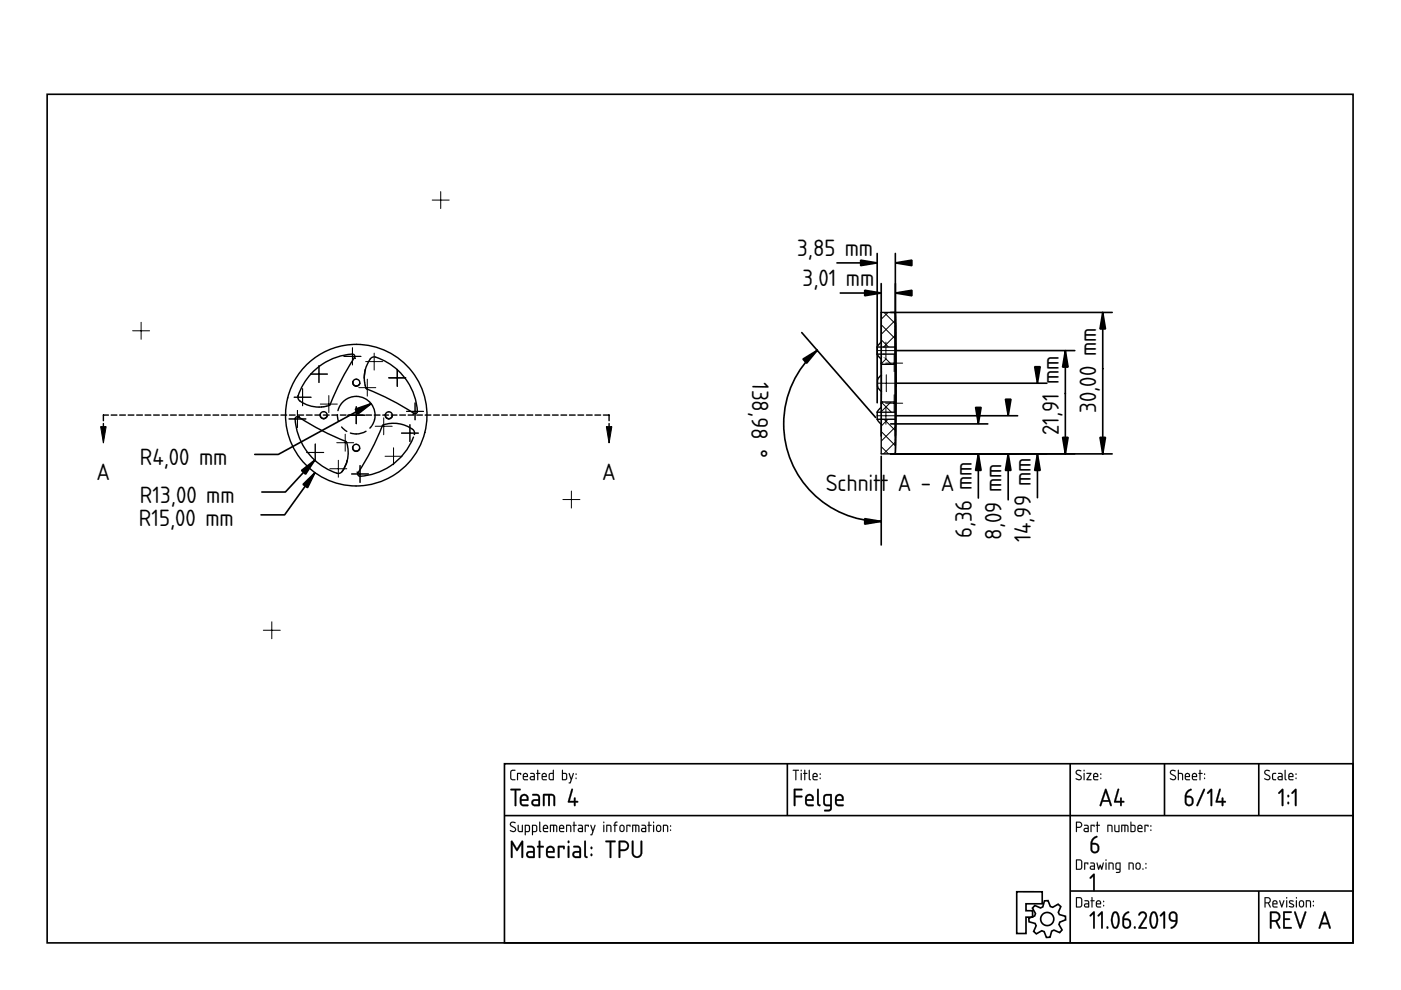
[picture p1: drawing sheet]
<svg xmlns="http://www.w3.org/2000/svg" width="297mm" height="210mm" viewBox="0 0 297 210" stroke-linecap="round" stroke-linejoin="round" font-family="sans-serif">
<defs><g id="words">
<g font-size="4.7">
<text x="169" y="54.3">3,85 mm</text>
<text x="170.2" y="60.7">3,01 mm</text>
<text x="159.5" y="81" transform="rotate(91 159.5 81)">138,98 °</text>
<text x="232.4" y="87.6" transform="rotate(-90 232.4 87.6)">30,00 mm</text>
<text x="224.5" y="92.3" transform="rotate(-90 224.5 92.3)">21,91 mm</text>
<text x="20.5" y="101.7">A</text>
<text x="29.6" y="98.6">R4,00 mm</text>
<text x="127.7" y="101.7">A</text>
<text x="29.6" y="106.6">R13,00 mm</text>
<text x="175.1" y="104.1">Schnitt A - A</text>
<text x="29.5" y="111.5">R15,00 mm</text>
<text x="206" y="114" transform="rotate(-90 206 114)">6,36 mm</text>
<text x="212.4" y="114.4" transform="rotate(-90 212.4 114.4)">8,09 mm</text>
<text x="218.6" y="114.9" transform="rotate(-90 218.6 114.9)">14,99 mm</text>
</g>
</g></defs>
<g fill="none" stroke="#000" stroke-width=".35">
<path d="M10 20h276.9v179.9h-276.9zM107 161.9h179.9v38h-179.9zM107 172.9h179.9M166.9 161.9v11M226.9 161.9v38M246.9 161.9v11M266.9 161.9v11M215.6 189.1h5.4v2.5h-3.5v1.5h1.4v1.4h-1.4v3.4h-1.9zM219.4 192l1.2 .5 .5-.2 .3-1.3h.8l.5 1.2 .5 .2 1.1-.7 .6 .5-.5 1.2 .2 .5 1.3 .4v.7l-1.2 .5-.2 .5 .7 1.2-.5 .5-1.2-.5-.5 .2-.4 1.3-.7 .1-.5-1.3-.5-.2-1.2 .7-.5-.5 .5-1.2-.2-.5-1.3-.4-.1-.7 1.3-.5 .1-.5-.6-1.2zM226.9 188.9h60M266.9 188.9v11"/>
<circle cx="222" cy="194.9" r="1.4"/>
</g>
<g fill="#000">
<path d="M231.8 185.3l.1-.1 .2 .2v3.3l-.2 .2-.1-.2v-2.9l-.5 .5-.3-.2z"/>
<path d="M108.2 174.4l.3-.2h.5l.3 .1-.1 .2a.48 .48 0 0 0-.5-.1 .48 .48 0 0 0-.3 .5l1 .8-.1 .6a.76 .76 0 0 1-1.2-.3l.9 .2 .2-.3-1.1-.9zM108.3 174.4l-.2 .6 .9 .5a.35 .35 0 0 1 .2 .4 .35 .35 0 0 1-.3 .3l-.7-.2v.2a.67 .67 0 0 0 .8 .2 .67 .67 0 0 0 .4-.7l-1.1-.9 .2-.4 .8 .1a.65 .65 0 0 0-1-.1zM109.8 174.9l.2 .1v1.1l.6 .1v-1.2l.2-.1v1.5h-.6l-.3-.1zM109.8 174.9l.1 1.4 .9 .1v-1.5l-.1 .1v1.2h-.5l-.2-.1v-1.1zM111.5 175.1v1.1h.5l.1-1zM111.5 175.1l.7 .1-.2 1h-.5zM111.3 174.9h.8l.3 .4-.1 1-.8 .1-.1 .7-.2-.1zM111.3 174.9v2.1h.2v-.6h.5a.95 .95 0 0 0 .2-1.4zM113 175.1v1.1h.6v-1zM113 175.1l.7 .1-.1 1h-.6zM112.8 174.9h.8l.3 .4-.1 1-.8 .1-.1 .7-.1-.1zM112.8 174.9v2.1h.2v-.6h.5a.95 .95 0 0 0 .3-1.4zM114.3 174.2l.3 .1v1.7l.2 .3-.2 .1-.3-.3zM114.4 174.3l-.1 1.8 .1 .2 .2 .1-.1-2.1zM115.4 175.2l-.1 .3h.7l-.2-.4zM115.4 175.2l.4-.1 .2 .5h-.7zM115.3 175a.56 .56 0 0 1 .7 0 .56 .56 0 0 1 .1 .8l-.8-.1 .1 .4 .8 .2-.7 .1a.92 .92 0 0 1-.2-1.4zM115.3 175l-.2 .4 .1 .9 1 .1v-.2h-.8l-.1-.3v-.2h.9l-.1-.6-.4-.2zM116.6 174.9l1.4 .1 .2 .3-.1 1.1-.2-.1v-1.1l-.4-.1v1.2l-.1 .1-.2-.1 .1-1.2h-.5v1.2l-.2 .1zM116.6 174.9v1.5l.2-.1v-1.2h.5l.1 1.3 .1-1.3h.4v1.2l.2 .1a1.36 1.36 0 0 0-.2-1.5zM118.8 175.2l-.1 .3h.7l-.2-.4zM118.8 175.2l.4-.1 .2 .5h-.7zM118.7 175a.56 .56 0 0 1 .8 0 .56 .56 0 0 1 0 .8l-.8-.1 .1 .4 .8 .2-.6 .1a.92 .92 0 0 1-.3-1.4zM118.7 175l-.2 .4 .1 .9 1 .1v-.2h-.8l-.1-.3v-.2h.9l-.1-.6-.4-.2zM120 174.9h.7l.3 .1 .1 1.4-.2-.1-.1-1.1-.6-.1v1.2l-.2 .1zM120.1 174.9v1.5l.1-.1v-1.2l.7 .1 .1 1.2 .1-.7a.7 .7 0 0 0-.2-.8 .7 .7 0 0 0-.8 0zM121.6 174.2l.2 .1v.6l.5 .1-.5 .1v1.2l-.1 .1-.1-.1v-1.2l-.2-.1 .2-.1zM121.6 174.2v.7l-.2 .1 .2 .1 .1 1.3 .1-1.3 .5-.1-.5-.1v-.6zM122.8 175.8l.1 .4h.5v-.5zM122.8 175.8l.6-.1v.5h-.6zM122.6 174.9h.8l.2 .4v1.1h-.7a.46 .46 0 0 1-.4-.4 .46 .46 0 0 1 .4-.5h.5v-.3l-.8-.1zM122.6 174.9v.1l.8 .2v.4h-.5a.43 .43 0 0 0-.4 .4 .43 .43 0 0 0 .4 .4h.7v-1.1l-.3-.4zM124 174.9l.9 .1-.1 .3-.2-.2h-.4v1.2l-.1 .1-.1-.1zM124 174.9l.1 1.5 .1-1.3h.5l.1 .2v-.3zM125.2 174.9l.2 .1 .3 1 .3-1 .2-.1 .1 .1-.8 2.1-.4-.1 .3-.1 .2-.6zM125.2 174.9l.4 1.4-.2 .6-.2 .1 .3 .1 .7-2.1h-.1l-.4 1-.3-1zM127.9 174.9l.2 .1v1.3l-.1 .1-.1-.1zM127.9 174.9l.1 1.5 .1-1.4zM127.9 174.4a.15 .15 0 0 1 .3 0 .15 .15 0 0 1-.3 0zM127.9 174.2v.3h.2v-.3zM128.6 174.9h.6l.3 .1 .1 1.4-.2-.1v-1.1l-.7-.1 .1 1.2-.2 .1zM128.6 174.9v1.5l.1-.1v-1.2l.7 .1 .1 1.2 .1-.7a.7 .7 0 0 0-.2-.8 .7 .7 0 0 0-.8 0zM130.4 174.3l.5-.1v.2l-.3 .1-.1 .4 .4 .1-.4 .1v1.2l-.1 .1-.1-1.3-.3-.1 .3-.1zM130.4 174.3l-.1 .6-.3 .1 .3 .1 .1 1.3 .1-1.3 .4-.1-.4-.1v-.3l.4-.2v-.2zM131.7 175.2l-.1 .8 .4 .2 .2-.2v-.7l-.2-.2zM131.6 175.1h.4l.2 .2v.7l-.2 .2-.4-.2zM131.5 175l.5-.1 .4 .3v.8l-.3 .4h-.4l-.4-.4v-.8zM131.5 175l-.1 .2-.1 .7a.53 .53 0 0 0 .6 .5 .53 .53 0 0 0 .5-.5l-.1-.9-.4-.1zM132.8 174.9l.9 .1-.1 .3-.1-.2h-.5v1.2l-.1 .1-.1-.1zM132.8 174.9l.1 1.5 .1-1.3h.5l.1 .2 .1-.3zM134.1 174.9l1.3 .1 .2 .3v1.1l-.3-.1v-1.1l-.4-.1v1.2l-.1 .1-.1-.1v-1.2h-.5v1.2l-.2 .1zM134.1 174.9v1.5l.1-.1v-1.2h.5l.1 1.3 .1-1.3h.4l.1 1.2 .1 .1a1.36 1.36 0 0 0-.2-1.5zM136.2 175.8l.1 .4h.5v-.5zM136.2 175.8l.6-.1v.5h-.6zM136 174.9h.8l.2 .4v1.1h-.7a.46 .46 0 0 1-.4-.4 .46 .46 0 0 1 .4-.5h.5v-.3l-.8-.1zM136.1 174.9v.1l.7 .2v.4h-.5a.43 .43 0 0 0-.4 .4 .43 .43 0 0 0 .4 .4h.7v-1.1l-.3-.4zM137.5 174.2l.2 .1v.6l.5 .1-.5 .1v1.2l-.1 .1-.1-.1v-1.2l-.2-.1 .2-.1zM137.5 174.2v.7l-.2 .1 .2 .1 .1 1.3 .1-1.3 .4-.1-.4-.1v-.6zM138.5 174.9l.2 .1v1.3l-.1 .1-.2-.1zM138.5 174.9l.1 1.5 .1-1.4zM138.4 174.4a.15 .15 0 0 1 .3 0 .15 .15 0 0 1-.3 0zM138.5 174.2v.3h.1v-.3zM139.4 175.2v.8l.3 .2 .2-.2v-.7l-.1-.2zM139.4 175.1h.4l.2 .2v.7l-.3 .2-.4-.2zM139.3 175a.55 .55 0 0 1 .6-.1 .55 .55 0 0 1 .3 .5l-.1 .8-.3 .2h-.4l-.3-.5v-.7zM139.3 175l-.2 .2v.7a.53 .53 0 0 0 .5 .5 .53 .53 0 0 0 .6-.5l-.2-.9-.4-.1zM140.6 174.9h.6l.4 .1v1.4l-.2-.1v-1.1l-.6-.1v1.2l-.2 .1zM140.6 174.9v1.5l.2-.1v-1.2l.6 .1 .2 1.2v-.7a.7 .7 0 0 0-.2-.8 .7 .7 0 0 0-.8 0zM142.1 175.9h.2v.3l-.2-.1zM142.1 175.9v.2h.1v-.2zM142.1 175h.2v.3h-.2zM142.1 175v.2h.1v-.2z"/>
<path d="M108.3 174.4a.64 .64 0 0 1 1 .1h-.1a.49 .49 0 0 0-.6-.1 .49 .49 0 0 0-.2 .5l.7 .5a.6 .6 0 0 1 .2 .8 .6 .6 0 0 1-.9 .1l-.3-.1 .1-.2a.51 .51 0 0 0 .6 .2 .51 .51 0 0 0 .4-.5l-1-.6-.1-.3zM109.8 174.9l.2 .1v1.1l.2 .1h.5v-1.2l.1-.1v1.5l-.9-.1zM111.5 175.1v1.1h.5l.1-1zM111.3 174.9a.77 .77 0 0 1 .9 .1 .77 .77 0 0 1 .2 .9l-.3 .5h-.6l-.1 .7h-.1zM113 175.1v1.1h.6l.1-1zM112.8 174.9a.77 .77 0 0 1 1 .1 .77 .77 0 0 1 .1 .9l-.2 .5h-.7v.7h-.2zM114.3 174.2l.2 .1v1.7l.3 .3-.2 .1-.3-.3zM115.4 175.2l-.1 .3h.7l-.2-.4zM115.3 175a.55 .55 0 0 1 .7 0 .55 .55 0 0 1 .1 .7h-.8l.1 .5 .8 .1-.7 .1a.91 .91 0 0 1-.2-1.4zM116.6 174.9h1.3a1.25 1.25 0 0 1 .1 1.5l-.1-1.2-.2-.1h-.2l-.1 1.3-.1-.1v-1.2h-.5v1.2l-.2 .1zM118.8 175.2l-.1 .3h.7l-.2-.4zM118.7 175a.55 .55 0 0 1 .7 0 .55 .55 0 0 1 .1 .7h-.8l.1 .5 .8 .1-.6 .1a.91 .91 0 0 1-.3-1.4zM120 174.9a.71 .71 0 0 1 .9 0 .71 .71 0 0 1 .2 .8l-.1 .7-.1-1.2-.7-.1v1.2l-.2 .1zM121.6 174.2l.2 .1v.6l.5 .1-.5 .1-.1 1.3-.1-1.3-.2-.1 .2-.1zM122.8 175.8l.1 .4h.5v-.5zM122.6 174.9h.7l.3 .4v1.1h-.7a.44 .44 0 0 1-.4-.4 .44 .44 0 0 1 .4-.5h.5v-.3l-.8-.1zM124 174.9l.9 .1-.1 .3-.2-.2h-.4l-.1 1.3zM125.2 174.9l.2 .1 .3 1 .4-1h.2l-.8 2.1-.3-.1 .2-.1 .2-.6zM127.9 174.9l.2 .1-.1 1.4zM127.9 174.4a.15 .15 0 0 1 .3 0 .15 .15 0 0 1-.3 0zM128.6 174.9a.71 .71 0 0 1 .8 0 .71 .71 0 0 1 .2 .8l-.1 .7-.1-1.2-.7-.1v1.2l-.1 .1zM130.4 174.3l.5-.1v.2l-.4 .2v.3l.4 .1-.4 .1-.1 1.3-.1-1.3-.3-.1 .3-.1zM131.7 175.2l-.2 .7a.34 .34 0 0 0 .4 .3 .34 .34 0 0 0 .3-.4l-.1-.6zM131.5 175l.6-.1a.93 .93 0 0 1 0 1.5h-.4a.96 .96 0 0 1-.2-1.4zM132.8 174.9l.9 .1-.1 .3-.1-.2h-.5l-.1 1.3zM134.1 174.9h1.2a1.25 1.25 0 0 1 .2 1.5l-.2-1.2-.2-.1h-.2l-.1 1.3-.1-.1v-1.2h-.5v1.2l-.2 .1zM136.2 175.8l.1 .4h.5v-.5zM136 174.9h.8l.2 .4v1.1h-.7a.44 .44 0 0 1-.4-.4 .44 .44 0 0 1 .4-.5h.5v-.3l-.8-.1zM137.5 174.2l.2 .1v.6l.5 .1-.5 .1-.1 1.3-.1-1.3-.2-.1 .2-.1zM138.5 174.9l.2 .1-.1 1.4zM138.5 174.4a.14 .14 0 0 1 .2 0 .14 .14 0 0 1-.2 0zM139.4 175.2l-.1 .7a.34 .34 0 0 0 .4 .3 .34 .34 0 0 0 .3-.4l-.1-.6zM139.3 175l.6-.1a.93 .93 0 0 1-.1 1.5h-.4a.96 .96 0 0 1-.1-1.4zM140.6 174.9a.71 .71 0 0 1 .8 0 .71 .71 0 0 1 .3 .8l-.1 .7-.2-1.2-.6-.1v1.2l-.2 .1zM142.1 175.9h.2v.2h-.2zM142.1 175h.2v.3h-.2z"/>
<path d="M108.2 167.3l2-.1 .2 .2-.2 .2h-.7v3.1l-.2 .3-.2-.3v-3.1h-.9zM108.3 167.3v.2l.8 .1v3.1l.2 .2 .2-.2v-3.1h.7l.2-.2-.2-.1zM110.7 168.9l-.1 .6h1.1a.55 .55 0 0 0-.3-.7 .55 .55 0 0 0-.7 .1zM110.7 168.9l.3-.2 .5 .1 .2 .7h-1.1zM110.5 168.6a.92 .92 0 0 1 1.3 0 .92 .92 0 0 1 .1 1.2h-1.3l.2 .7h1l.3 .3-.2 .2h-.9a.92 .92 0 0 1-.8-1.3 1.17 1.17 0 0 1 .3-1.1zM110.6 168.6a2.22 2.22 0 0 0-.2 2.1l.6 .2h.9l.1-.1-.2-.2-1.1-.1-.1-.4v-.3l1.4-.1v-.7l-.2-.4-.6-.2zM113.1 169.9v.4l.2 .2 .8 .1v-.8zM113.1 169.9l1-.1v.8l-1-.1-.1-.3zM112.9 168.4l1.1-.1 .5 .6v1.9l-.2 .2h-.9a.76 .76 0 0 1-.8-.8 .76 .76 0 0 1 .8-.8h.7v-.5l-.2-.2h-1zM112.9 168.4v.2l1 .1 .2 .2v.6h-.7a.71 .71 0 0 0-.7 .7 .71 .71 0 0 0 .7 .7l1.1-.1-.1-1.9-.4-.5zM115.2 168.3h1.7l.6 .2a3 3 0 0 1 .2 2.4h-.3l-.1-.2-.1-1.9-.6-.1v2l-.2 .2-.2-.2v-2h-.7v2l-.1 .2h-.3zM115.2 168.4v2.5l.2-.2v-2h.8l.1 2.1h.2l.1-.1v-2h.5l.2 .2 .1 1.8 .1 .2 .2-.2v-1.2a.82 .82 0 0 0-.8-1.1zM121.2 167.2l.3 .1v.1l-.7 2.4h.9v-.5l.2-.2 .2 .2-.1 .5h.4l.2 .2-.2 .2h-.4l.1 .5-.2 .2-.2-.2v-.5h-1.1l-.2-.2zM121.2 167.3l-.8 2.7 .2 .2h1.1v.5l.2 .2 .1-.2v-.6l.6-.1-.2-.2h-.4v-.6l-.3-.1v.7h-.9l.6-2.4v-.1z"/>
<path d="M108.3 167.3l1.9-.1 .2 .2-.2 .2h-.7v3.1l-.2 .2-.2-.2v-3.1l-.8-.1zM110.7 168.9l-.1 .6h1.1a.58 .58 0 0 0-.3-.7 .58 .58 0 0 0-.7 .1zM110.5 168.6a.92 .92 0 0 1 1.3 0 .92 .92 0 0 1 .1 1.2h-1.3l.2 .7 1 .1 .3 .2-.2 .1h-.9a.89 .89 0 0 1-.8-1.2 1.14 1.14 0 0 1 .3-1.1zM113.1 169.9l-.1 .4 .2 .2 .9 .1v-.8zM112.9 168.4h1.1l.5 .5v1.9l-.2 .1h-.9a.74 .74 0 0 1-.8-.7 .74 .74 0 0 1 .8-.8h.7v-.5l-.2-.2-1-.1zM115.2 168.4l1.7-.1a.84 .84 0 0 1 .8 1.2v1.2l-.2 .2-.2-.2v-1.8l-.2-.2h-.5v2l-.1 .2h-.2l-.1-2.2h-.7v2l-.1 .2h-.2zM121.2 167.3h.2l.1 .1-.7 2.4h.9v-.5l.2-.2 .1 .2v.5h.4l.2 .2-.6 .2v.5l-.1 .2-.2-.2v-.5h-1.1l-.2-.2z"/>
<path d="M108.3 163.4l.9-.2v.2l-.6 .1-.2 .1v1.3l.2 .3h.6l.1 .2h-.8l-.3-.3v-1.4zM109.6 163.9l.9 .1-.1 .3-.1-.2h-.5l-.1 1.3zM111.1 164.2v.3h.6l-.1-.4zM111 164a.55 .55 0 0 1 .8 0 .55 .55 0 0 1 0 .8h-.7l.1 .4 .7 .1-.6 .1a.91 .91 0 0 1-.3-1.4zM112.6 164.8l.1 .4h.5v-.4zM112.4 163.9h.8l.2 .4v1.1h-.7a.44 .44 0 0 1-.4-.4 .44 .44 0 0 1 .4-.5h.5v-.3l-.8-.1zM113.9 163.2l.2 .1v.6l.5 .1-.5 .1-.1 1.3-.1-1.3-.2-.1 .2-.1zM115.1 164.2v.3h.6l-.2-.4zM115 164a.55 .55 0 0 1 .8 0 .55 .55 0 0 1 0 .8h-.8l.1 .4 .8 .1-.6 .1a.91 .91 0 0 1-.3-1.4zM116.7 164.1l-.1 .1a.63 .63 0 0 0-.1 .7 .63 .63 0 0 0 .7 .3v-1.1zM116.4 164l.8-.1v-.6l.2-.1v2.2h-.8l-.2-.2zM119.4 164.1v1.1h.4a.78 .78 0 0 0 .2-1zM119.2 163.2l.2 .1v.6h.6l.2 .3v.8l-.2 .4-.9-.1zM120.6 163.9l.2 .1 .3 1 .4-1h.2l-.8 2.1-.3-.1 .2-.1 .2-.6zM122.1 164.9h.1v.2h-.1zM122.1 164h.1v.3h-.1z"/>
<path d="M108.3 163.3l1-.1v.2l-.8 .1-.1 1.4 .1 .2 .8 .1v.2h-.8l-.3-.3v-1.4zM108.4 163.4l-.2 .3v1.4l.3 .3h.7v-.2h-.6l-.2-.3v-1.3l.2-.2h.6v-.2zM109.6 163.9l.9 .1-.1 .3-.1-.2h-.5v1.2l-.1 .1-.1-.1zM109.7 163.9v1.5l.1-1.3h.5l.1 .2 .1-.3zM111.1 164.2v.3h.6l-.2-.4zM111.1 164.2l.5-.1 .1 .5h-.7zM111 164a.55 .55 0 0 1 .8 0 .55 .55 0 0 1 0 .8h-.7v.3l.9 .2-.7 .1a.92 .92 0 0 1-.3-1.4zM111 164l-.1 .4 .1 .9 .9 .1v-.1l-.7-.1-.2-.3v-.2h.9l-.1-.6-.4-.2zM112.6 164.8l.1 .4h.5v-.4zM112.6 164.8l.6-.1v.5h-.6zM112.4 163.9h.8l.2 .4v1.1h-.7a.46 .46 0 0 1-.4-.4 .46 .46 0 0 1 .4-.5h.5v-.3l-.8-.1zM112.5 163.9v.2l.7 .1v.4h-.5a.43 .43 0 0 0-.4 .4 .43 .43 0 0 0 .4 .4h.7v-1.1l-.3-.4zM113.9 163.2l.2 .1v.6l.5 .1-.5 .1v1.2l-.1 .1-.1-.1v-1.2l-.2-.1 .2-.1zM113.9 163.3v.6l-.2 .1 .2 .1 .1 1.3 .1-1.3 .4-.1-.4-.1v-.6zM115.1 164.2v.3h.6l-.2-.4zM115.1 164.2l.4-.1 .2 .5h-.7zM115 164a.55 .55 0 0 1 .8 0 .55 .55 0 0 1 0 .8h-.8l.1 .3 .9 .2-.7 .1a.92 .92 0 0 1-.3-1.4zM115 164l-.2 .4 .2 .9 .9 .1v-.1l-.8-.1-.1-.3v-.2h.9l-.1-.6-.4-.2zM116.7 164.1l-.1 1 .6 .1v-1.1zM116.6 164.1h.6v1.1h-.3a.65 .65 0 0 1-.3-1.1zM116.4 164l.8-.1v-.6l.2-.1v2.2l-.9-.1-.2-.3zM116.4 164v1.2l.2 .2h.8v-2.1h-.2v.6zM119.4 164.1v1.1h.4a.76 .76 0 0 0 0-1.1zM119.3 164.1h.5a.73 .73 0 0 1 .2 1l-.7 .1zM119.2 163.2l.2 .1v.6h.6l.2 .3v1l-.2 .2-.9-.1zM119.2 163.2v2.1l.8 .1 .2-.4v-.8l-.2-.3h-.7v-.6zM120.6 163.9l.2 .1 .3 1 .4-1 .1-.1 .1 .1-.8 2.1-.3-.1 .2-.1 .2-.6zM120.6 163.9l.4 1.4-.2 .6-.2 .1 .3 .1 .8-2.1h-.2l-.4 1-.3-1zM122 164.9h.2v.3h-.2zM122.1 164.9v.2h.1v-.2zM122 164h.2v.3h-.2zM122.1 164v.2l.1 .1v-.3z"/>
<path d="M108.3 178.3h.4l.9 1.6 1-1.6h.3v3.6h-.3l-.1-.2v-2.6l-.9 1.4-.9-1.4v2.6v.2h-.4zM108.4 178.3v3.6l.2-.1 .1-.1v-2.7l.9 1.4 1-1.4v2.7v.1h.3v-3.5h-.3l-1 1.7-.9-1.7zM112 180.9v.4l.2 .2 .8 .1v-.8zM112 180.9l1.1-.1v.8l-1.1-.1-.1-.3zM111.8 179.4l1.1-.1 .5 .6v1.9l-.2 .1h-.9a.76 .76 0 0 1-.8-.7 .76 .76 0 0 1 .8-.8h.7v-.5l-.2-.2h-1zM111.8 179.4v.2l1 .1 .2 .2 .1 .6h-.8a.71 .71 0 0 0-.7 .7 .71 .71 0 0 0 .7 .7l1.1-.1-.1-1.9-.4-.5zM114.2 178.3h.3l.1 .1v.9h.5l.2 .2-.2 .2h-.5v2l-.2 .2-.2-.2v-2h-.3l-.1-.2 .1-.1 .3-.1zM114.3 178.3l-.1 1.1-.3 .1 .3 .2v2l.2 .2 .1-.2v-2l.8-.2-.2-.1h-.6v-1zM116.3 179.9l-.2 .5h1.1a.55 .55 0 0 0-.2-.6 .55 .55 0 0 0-.7 .1zM116.2 179.9l.3-.2 .5 .1 .3 .7h-1.2zM116.1 179.5a.94 .94 0 0 1 1.2 .1 .94 .94 0 0 1 .1 1.2h-1.3l.2 .7h1.1l.2 .2-.2 .2h-.9a.92 .92 0 0 1-.8-1.2 1.08 1.08 0 0 1 .4-1.1zM116.1 179.6a2.22 2.22 0 0 0-.1 2.1l.5 .2h.9l.2-.2-.2-.1-1.1-.1-.2-.4v-.3l1.4-.1 .1-.7-.2-.4-.7-.2zM118.3 179.4l1.2-.1 .3 .2-.1 .5-.1 .1-.2-.1v-.3h-.8l.1 2-.3 .2-.2-.2zM118.3 179.4a4.3 4.3 0 0 0 .1 2.5l.2-.2v-2h.8l.2 .3 .1-.5-.2-.1zM120.4 179.4h.3v.1v2.2l-.2 .2-.2-.2zM120.4 179.4v2.3l.1 .2 .2-.2v-2.2zM120.3 178.5a.26 .26 0 0 1 .5 0 .26 .26 0 0 1-.5 0zM120.4 178.3v.4h.3v-.4zM121.8 180.9v.4l.1 .2 .9 .1v-.8zM121.8 180.9l1-.1v.8l-1-.1-.1-.3zM121.6 179.4l1.1-.1 .5 .6v1.9l-.2 .1h-1a.76 .76 0 0 1-.7-.7 .76 .76 0 0 1 .8-.8h.7v-.5l-.2-.2h-1zM121.6 179.4v.2l1 .1 .2 .2v.6h-.7a.71 .71 0 0 0-.7 .7 .71 .71 0 0 0 .6 .7l1.1-.1v-1.9l-.4-.5zM123.9 178.3h.3v.1v2.9l.4 .4a.54 .54 0 0 1-.7 0 .54 .54 0 0 1-.1-.7zM123.9 178.3v.1a8.4 8.4 0 0 0 .1 3.3l.4 .2 .2-.2-.4-.4v-2.9zM125.2 181l.4 .1-.1 .4h-.3zM125.3 181.1v.3h.2v-.3zM125.2 179.8a.26 .26 0 0 1 .5 0 .26 .26 0 0 1-.5 0zM125.3 179.6v.4h.2v-.4zM128.4 178.2h2l.2 .2-.2 .2h-.8v3.1l-.2 .2-.2-.2 .1-3.1-.9-.1zM128.4 178.3v.2l.9 .1v3.1l.1 .2 .2-.2v-3.1h.8l.1-.2-.1-.2zM131.5 178.6v1.5h.8a.72 .72 0 0 0 .7-.8 .72 .72 0 0 0-.8-.7zM131.5 178.6h.7a.77 .77 0 0 1 .8 .7 .77 .77 0 0 1-.7 .8h-.8zM131.2 178.3l.2-.1a1.71 1.71 0 0 1 1.7 .4 1.11 1.11 0 0 1 .2 1.2 1.11 1.11 0 0 1-1 .7l-.8-.1v1.3v.2h-.3zM131.2 178.3v3.4l.1 .2 .2-.2v-1.3a1.49 1.49 0 0 0 1.7-.4 1.1 1.1 0 0 0-.9-1.7zM134 178.3h.3v.1v2.4l.3 .6a.75 .75 0 0 0 1.2-.4v-2.6l.2-.2 .2 .2v2.4l-.4 .8a1.1 1.1 0 0 1-1.2 .3 1.1 1.1 0 0 1-.7-1.1zM134 178.3v2.5l.3 .8a1.11 1.11 0 0 0 1.2 .2 1.11 1.11 0 0 0 .6-1v-2.4l-.1-.2-.2 .2v2.6l-.2 .3a.75 .75 0 0 1-.8 .2 .75 .75 0 0 1-.5-.7v-2.4z"/>
<path d="M108.4 178.3h.3l.9 1.6 1-1.6h.3v3.6h-.3v-.2v-2.6l-1 1.4-.9-1.4v2.6l-.1 .2h-.2zM112 180.9l-.1 .4 .2 .2 .9 .1v-.8zM111.8 179.4h1.1l.5 .5v1.9l-.2 .1h-.9a.74 .74 0 0 1-.8-.7 .74 .74 0 0 1 .8-.8h.7v-.5l-.2-.2-1-.1zM114.3 178.3h.2l.1 .1v.9h.5l.2 .2-.2 .2h-.5v2l-.2 .2-.2-.2v-2l-.4-.2 .4-.2zM116.3 179.9l-.2 .5h1.2a.58 .58 0 0 0-.3-.6 .58 .58 0 0 0-.7 .1zM116.1 179.6a.92 .92 0 0 1 1.2 0 .92 .92 0 0 1 .1 1.2h-1.3l.2 .7 1.1 .1 .2 .1-.2 .2h-.9a.89 .89 0 0 1-.7-1.2 1.14 1.14 0 0 1 .3-1.1zM118.3 179.4l1.2-.1 .2 .2-.1 .6-.2-.1v-.3h-.8v2l-.2 .2a3.9 3.9 0 0 1-.1-2.5zM120.4 179.4h.3v.1v2.2l-.2 .2-.1-.2zM120.4 178.5a.24 .24 0 0 1 .4 0 .24 .24 0 0 1-.4 0zM121.8 180.9l-.1 .4 .2 .2 .9 .1v-.8zM121.6 179.4h1.1l.5 .5v1.9l-.2 .1h-1a.74 .74 0 0 1-.7-.7 .74 .74 0 0 1 .8-.8h.7v-.5l-.2-.2-1-.1zM123.9 178.3h.3v.1v2.9l.4 .4a.52 .52 0 0 1-.7 0 .52 .52 0 0 1 0-.7zM125.3 181l.2 .1v.3h-.2zM125.3 179.6h.2v.4h-.2zM128.4 178.3l2-.1 .1 .2-.1 .2h-.8v3.1l-.2 .2-.1-.2v-3.1l-.9-.1zM131.5 178.6v1.5h.8a.75 .75 0 0 0 .7-.8 .75 .75 0 0 0-.8-.7zM131.2 178.3l.2-.1a1.69 1.69 0 0 1 1.7 .4 1.1 1.1 0 0 1 .2 1.2 1.1 1.1 0 0 1-1 .6h-.8v1.3v.2h-.3zM134 178.3h.3v.1v2.4a.75 .75 0 0 0 .8 .8 .75 .75 0 0 0 .7-.8v-2.4l.2-.2 .2 .2v2.4a1.11 1.11 0 0 1-1.1 1.1 1.11 1.11 0 0 1-1.1-1.1z"/>
<path d="M168.1 163.2h1.2l.1 .1-.6 .1 .1 1.9-.2 .1-.1-.1v-1.9h-.5zM168.1 163.2v.2h.5l.1 2 .1-2 .6-.1zM169.8 163.9l.2 .1v1.3l-.1 .1-.1-.1zM169.8 163.9l.1 1.5 .1-1.4zM169.7 163.4a.2 .2 0 0 1 .4 0 .2 .2 0 0 1-.4 0zM169.8 163.2v.3h.1v-.3zM170.5 163.2l.2 .1v.6l.5 .1-.5 .1v1.2l-.1 .1-.1-.1v-1.2l-.2-.1 .2-.1zM170.6 163.3l-.1 .6-.2 .1 .2 .1 .1 1.3 .1-1.3 .5-.1-.5-.1v-.6zM171.5 163.2l.2 .1v1.7l.2 .3-.1 .1-.3-.3zM171.5 163.3v1.8l.1 .2 .2 .1-.1-2.1zM172.5 164.2v.3h.6l-.1-.4zM172.5 164.2l.5-.1 .2 .5h-.7zM172.4 164a.55 .55 0 0 1 .8 0 .55 .55 0 0 1 .1 .8h-.8v.3l.9 .2-.7 .1a.92 .92 0 0 1-.3-1.4zM172.5 164l-.2 .4 .1 .9 .9 .1v-.1l-.7-.1-.1-.3v-.2h.8l-.1-.6-.4-.2zM173.8 164.9h.2v.3h-.2zM173.8 164.9v.2h.2v-.2zM173.8 164h.2v.3h-.2zM173.8 164v.2l.2 .1v-.3z"/>
<path d="M168.1 163.2l1.3 .1-.6 .1-.1 2-.1-2h-.5zM169.8 163.9l.2 .1-.1 1.4zM169.8 163.4a.14 .14 0 0 1 .2 0 .14 .14 0 0 1-.2 0zM170.5 163.2l.2 .1v.6l.5 .1-.5 .1-.1 1.3-.1-1.3-.2-.1 .2-.1zM171.5 163.2l.2 .1v1.7l.2 .3-.1 .1-.3-.3zM172.5 164.2v.3h.6l-.1-.4zM172.4 164a.55 .55 0 0 1 .8 0 .55 .55 0 0 1 .1 .8h-.8l.1 .4 .8 .1-.7 .1a.91 .91 0 0 1-.3-1.4zM173.8 164.9h.2v.2h-.2zM173.8 164h.2v.3h-.2z"/>
<path d="M168.3 167.3l1.6-.1 .2 .2-.2 .2h-1.2v1.1h1.2l.2 .2-.2 .2h-1.2v1.6l-.2 .2-.2-.2zM171.2 168.9l-.1 .6h1.1a.58 .58 0 0 0-.3-.7 .58 .58 0 0 0-.7 .1zM171 168.6a.92 .92 0 0 1 1.2 0 .92 .92 0 0 1 .2 1.2h-1.3l.1 .7 1.1 .1 .2 .2-.2 .1h-.9a.89 .89 0 0 1-.7-1.2 1.14 1.14 0 0 1 .3-1.1zM173.3 167.3h.3v.1v2.9l.4 .4a.52 .52 0 0 1-.7 0 .52 .52 0 0 1-.1-.7zM175 168.8l-.1 .3v1.2l.2 .2 .9 .1v-1.9zM174.7 168.6l.6-.3 1 .1 .1 3a.79 .79 0 0 1-1.1 .6h-.5v-.3l1-.1 .2-.1v-.6a1.06 1.06 0 0 1-1.4-.5l-.1-1.3zM177.5 168.9l-.1 .6h1.1a.58 .58 0 0 0-.2-.7 .58 .58 0 0 0-.8 .1zM177.4 168.6a.92 .92 0 0 1 1.2 0 .92 .92 0 0 1 .1 1.2h-1.3l.2 .7 1.1 .1 .2 .2-.2 .1h-.9a.89 .89 0 0 1-.8-1.2 1.14 1.14 0 0 1 .4-1.1z"/>
<path d="M168.3 167.3l1.6-.1 .3 .2-.3 .2h-1.2v1.1h1.2l.3 .2-.3 .2h-1.2v1.6l-.2 .2-.2-.2zM168.4 167.3l-.1 3.4 .2 .2 .1-.2v-1.7h1.3l.2-.1-.2-.2h-1.3v-1.1h1.3l.2-.2-.2-.1zM171.2 168.9l-.1 .6h1.1a.55 .55 0 0 0-.3-.7 .55 .55 0 0 0-.7 .1zM171.2 168.9l.3-.2 .5 .1 .2 .7h-1.2zM171 168.6a.92 .92 0 0 1 1.3 0 .92 .92 0 0 1 .1 1.2h-1.3l.1 .7h1.1l.3 .3-.3 .2h-.9a.92 .92 0 0 1-.7-1.3 1.17 1.17 0 0 1 .3-1.1zM171 168.6a2.22 2.22 0 0 0-.1 2.1l.5 .2h.9l.2-.1-.2-.2-1.1-.1-.2-.4v-.3l1.5-.1v-.7l-.2-.4-.7-.2zM173.3 167.3h.3v.1v2.9l.4 .4a.54 .54 0 0 1-.7 0 .54 .54 0 0 1-.1-.7zM173.3 167.3v.1a8.4 8.4 0 0 0 .1 3.3l.4 .2 .1-.2-.3-.4v-2.9zM175 168.8l-.1 1.5 .2 .2 .9 .1v-1.9zM175 168.8l1-.1v1.9l-1-.1-.1-1.4zM174.7 168.5l.6-.2 1 .1 .1 3a.81 .81 0 0 1-1.1 .7l-.5-.1v-.3l1-.1 .1-.1 .1-.6a1.01 1.01 0 0 1-1.5-.7v-1.3zM174.8 168.6l-.2 .5v1.4l.4 .4h1v.4l-.2 .4h-.9l-.2 .2a1.46 1.46 0 0 0 1.4-.1l.2-.4v-2.9a1.64 1.64 0 0 0-1.5 .1zM177.5 168.9l-.1 .6h1.1a.55 .55 0 0 0-.3-.7 .55 .55 0 0 0-.7 .1zM177.5 168.9l.3-.2 .5 .1 .3 .7h-1.2zM177.3 168.6a.94 .94 0 0 1 1.3 0 .94 .94 0 0 1 .1 1.2h-1.3l.2 .7h1.1l.2 .3-.2 .2h-.9a.92 .92 0 0 1-.8-1.3 1.08 1.08 0 0 1 .4-1.1zM177.4 168.6a2.22 2.22 0 0 0-.1 2.1l.5 .2h.9l.2-.1-.2-.2-1.1-.1-.2-.4v-.3l1.4-.1v-.7l-.2-.4-.6-.2z"/>
<path d="M228.2 163.4l.2-.2h.6l.2 .2v.2a.48 .48 0 0 0-.6-.1 .48 .48 0 0 0-.3 .4l1 .8-.1 .6a.76 .76 0 0 1-1.1-.3l.8 .2 .2-.3-1-.9zM228.2 163.4l-.1 .6 .8 .6a.35 .35 0 0 1 .3 .3 .35 .35 0 0 1-.4 .3l-.6-.2-.1 .2a.67 .67 0 0 0 .8 .2 .67 .67 0 0 0 .4-.7l-1-.9 .1-.4 .8 .1a.65 .65 0 0 0-1-.1zM229.8 163.9l.2 .1v1.3l-.1 .1-.2-.1zM229.8 163.9l.1 1.5v-1.4zM229.7 163.4a.15 .15 0 0 1 .3 0 .15 .15 0 0 1-.3 0zM229.8 163.2v.3h.1v-.3zM230.3 163.9h1.1l-.8 1.3h.7l.1 .2h-1l.7-1.3h-.7zM230.4 163.9v.2h.7l-.7 1.3h1l-.1-.2h-.7l.8-1.3zM232 164.2v.3h.6l-.1-.4zM232 164.2l.5-.1 .2 .5h-.7zM231.9 164a.55 .55 0 0 1 .8 0 .55 .55 0 0 1 .1 .8h-.8v.3l.9 .2-.7 .1a.92 .92 0 0 1-.3-1.4zM232 164l-.2 .4 .1 .9 .9 .1v-.1l-.7-.1-.1-.3v-.2h.8l-.1-.6-.4-.2zM233.3 164.9h.2v.3h-.2zM233.3 164.9v.2h.2v-.2zM233.3 164h.2v.3h-.2zM233.3 164v.2l.2 .1v-.3z"/>
<path d="M228.2 163.4a.64 .64 0 0 1 1 .1 .49 .49 0 0 0-.6-.1 .49 .49 0 0 0-.3 .6l.7 .4a.6 .6 0 0 1 .3 .8 .6 .6 0 0 1-1 .1l-.2-.1 .1-.2a.51 .51 0 0 0 .6 .2 .51 .51 0 0 0 .3-.5l-.9-.6-.2-.3zM229.8 163.9l.2 .1-.1 1.4zM229.7 163.4a.15 .15 0 0 1 .3 0 .15 .15 0 0 1-.3 0zM230.4 163.9h1l-.8 1.3h.7l.1 .2h-1l.7-1.3h-.7zM232 164.2v.3h.6l-.1-.4zM231.9 164a.55 .55 0 0 1 .8 0 .55 .55 0 0 1 .1 .8h-.8l.1 .4 .8 .1-.7 .1a.91 .91 0 0 1-.3-1.4zM233.3 164.9h.2v.2h-.2zM233.3 164h.2v.3h-.2z"/>
<path d="M228.3 174.4v.9h.5a.45 .45 0 0 0 .4-.5 .45 .45 0 0 0-.4-.4zM228.2 174.2h.6a.66 .66 0 0 1 .6 .7 .66 .66 0 0 1-.6 .6h-.5v.8l-.2 .1zM230 175.8l.1 .4h.5v-.5zM229.9 174.9h.7l.2 .4v1.1h-.6a.44 .44 0 0 1-.5-.4 .44 .44 0 0 1 .5-.5h.4v-.3l-.7-.1zM231.2 174.9l.9 .1-.1 .3-.1-.2h-.5l-.1 1.3zM232.6 174.2l.2 .1v.6l.4 .1-.4 .1-.1 1.3-.1-1.3-.3-.1 .3-.1zM234.8 174.9a.71 .71 0 0 1 .8 0 .71 .71 0 0 1 .3 .8l-.1 .7-.1-1.2-.7-.1v1.2l-.2 .1zM236.3 174.9l.2 .1v1.1l.2 .1h.4v-1.2l.2-.1v1.5l-.9-.1zM237.8 174.9h1.2a1.25 1.25 0 0 1 .2 1.5l-.2-1.2-.2-.1h-.2l-.1 1.3-.1-.1v-1.2h-.5v1.2l-.2 .1zM239.9 175.1v1.1h.4a.78 .78 0 0 0 .2-1zM239.7 174.2l.2 .1v.6h.6l.2 .3 .1 .8-.3 .4-.8-.1zM241.4 175.2v.3h.6l-.2-.4zM241.3 175a.55 .55 0 0 1 .8 0 .55 .55 0 0 1 0 .7h-.7l.1 .5 .7 .1-.6 .1a.91 .91 0 0 1-.3-1.4zM242.7 174.9l.8 .1-.1 .3-.1-.2h-.4l-.2 1.3zM243.9 175.9h.2v.2h-.2zM243.9 175h.2v.3h-.2z"/>
<path d="M228.3 174.4v.9h.5a.43 .43 0 0 0 .4-.5 .43 .43 0 0 0-.4-.4zM228.3 174.4h.5a.46 .46 0 0 1 .4 .4 .46 .46 0 0 1-.4 .5h-.5zM228.1 174.2h.9l.3 .2a.67 .67 0 0 1 .1 .7 .67 .67 0 0 1-.6 .5l-.5-.1 .1 .8-.3 .1zM228.2 174.3v2.1l.1-.9a.87 .87 0 0 0 1-.3v.1a.66 .66 0 0 0-.5-1.1zM230 175.8l.1 .4h.5v-.5zM230 175.8l.6-.1v.5h-.6zM229.9 174.9h.7l.2 .4v1.1h-.6a.46 .46 0 0 1-.5-.4 .46 .46 0 0 1 .5-.5h.4v-.3l-.7-.1zM229.9 174.9v.1l.7 .2v.4h-.4a.43 .43 0 0 0-.5 .4 .43 .43 0 0 0 .5 .4h.6v-1.1l-.2-.4zM231.2 174.9l.9 .1-.1 .3-.1-.2h-.5v1.2l-.1 .1-.1-.1zM231.3 174.9v1.5l.1-1.3h.5l.1 .2 .1-.3zM232.6 174.2l.2 .1v.6l.4 .1-.4 .1v1.2l-.1 .1-.2-.1 .1-1.2-.3-.1 .3-.1zM232.6 174.2v.7l-.2 .1 .2 .1 .1 1.3 .1-1.3 .4-.1-.4-.1v-.6zM234.8 174.9h.7l.3 .1 .1 1.4-.2-.1-.1-1.1-.6-.1v1.2l-.2 .1zM234.8 174.9v1.5l.2-.1v-1.2l.7 .1 .1 1.2 .1-.7a.7 .7 0 0 0-.3-.8 .7 .7 0 0 0-.8 0zM236.3 174.9l.2 .1v1.1l.6 .1v-1.2l.2-.1v1.5h-.6l-.4-.1zM236.3 174.9l.1 1.4 .9 .1v-1.5l-.1 .1v1.2h-.5l-.2-.1-.1-1.1zM237.7 174.9l1.4 .1 .2 .3-.1 1.1-.2-.1v-1.1l-.4-.1v1.2l-.1 .1-.1-.1v-1.2h-.5v1.2l-.2 .1zM237.8 174.9v1.5l.1-.1v-1.2h.5l.1 1.3 .1-1.3h.4l.1 1.2 .1 .1a1.36 1.36 0 0 0-.2-1.5zM239.9 175.1v1.1h.4a.76 .76 0 0 0 0-1.1zM239.9 175.1h.4a.73 .73 0 0 1 .2 1l-.6 .1zM239.7 174.2l.2 .1v.6h.6l.3 .2-.1 1.1-.2 .2-.8-.1zM239.7 174.2v2.1l.8 .1 .2-.4v-.8l-.2-.3h-.6v-.6zM241.4 175.2v.3h.6l-.2-.4zM241.4 175.2l.5-.1 .1 .5h-.7zM241.3 175a.56 .56 0 0 1 .8 0 .56 .56 0 0 1 0 .8l-.7-.1v.4l.9 .2-.7 .1a.92 .92 0 0 1-.3-1.4zM241.3 175l-.1 .4 .1 .9 .9 .1v-.2h-.8l-.1-.3v-.2h.9l-.1-.6-.4-.2zM242.7 174.9l.8 .1-.1 .3-.1-.2h-.4v1.2l-.2 .1-.1-.1zM242.7 174.9v1.5l.1-1.3h.5l.1 .2 .1-.3zM243.9 175.9h.2v.3l-.2-.1zM243.9 175.9v.2h.2v-.2zM243.9 175h.2v.3h-.2zM243.9 175v.2h.2v-.2z"/>
<path d="M231.6 177.8l.8-.6 .3 .2a1.88 1.88 0 0 0-1.1 1.3 1.12 1.12 0 0 1 1.5 .9 1.12 1.12 0 0 1-1.2 1.3l-.6-.4-.1-.4a2.91 2.91 0 0 1 .3-2.1zM231.6 179.1v.9a.57 .57 0 0 0 .5 .6 .57 .57 0 0 0 .6-.6l-.2-.8-.2-.1z"/>
<path d="M231.6 177.7l.8-.5 .3 .2a2.05 2.05 0 0 0-1.1 1.3h.8l.4 .3a1.4 1.4 0 0 1 0 1.7 .89 .89 0 0 1-1.3 0l-.3-.6a2.94 2.94 0 0 1 .2-2.1zM231.6 177.8l-.1 .2a2.89 2.89 0 0 0-.3 2.1 .93 .93 0 0 0 1.2 .8 .93 .93 0 0 0 .6-1.3 1.12 1.12 0 0 0-1.4-.9l.2-.6 .8-.6v-.2h-.3zM231.6 179.1v.9l.2 .4 .3 .2 .4-.2a.84 .84 0 0 0-.4-1.3zM231.5 179.1h.8l.3 .1a.74 .74 0 0 1 .1 1 .74 .74 0 0 1-.9 .3l-.3-.5z"/>
<path d="M234.3 167.3l.3 .1 1.1 3.2-.1 .4-.3-.2-.2-.8h-1.3l-.4 .9h-.2l-.1-.1zM234.4 167.3l-1.2 3.5 .1 .1 .2-.1 .2-.8h1.4l.5 .9 .1-.2-1.1-3.3zM234.4 168l-.5 1.7h1.1zM234.4 167.9l.6 1.8h-1.2zM237 167.2l.3 .1v.1l-.7 2.4h.9v-.5l.2-.2 .2 .2-.1 .5h.4l.2 .2-.2 .2h-.4l.1 .5-.2 .2-.2-.2v-.5h-1.1l-.2-.2zM237 167.3l-.8 2.7 .2 .2h1.1v.5l.2 .2 .1-.2v-.6l.6-.1-.2-.2h-.4v-.6l-.3-.1v.7h-.9l.6-2.4v-.1z"/>
<path d="M234.3 167.3l.3 .1 1.1 3.3-.1 .2-.5-.9h-1.3l-.4 .9-.3-.1zM234.4 168l-.5 1.7h1.1zM237 167.3h.2l.1 .1-.7 2.4h.9v-.5l.2-.2 .1 .2v.5h.4l.2 .2-.6 .2v.5l-.1 .2-.2-.2v-.5h-1.1l-.2-.2z"/>
<path d="M248.2 163.4l.2-.2h.6l.2 .2-.1 .2a.48 .48 0 0 0-.5-.1 .48 .48 0 0 0-.3 .4l1 .8-.1 .6a.76 .76 0 0 1-1.1-.3l.8 .2 .2-.3-1-.9zM248.2 163.4l-.1 .6 .8 .6a.35 .35 0 0 1 .3 .3 .35 .35 0 0 1-.4 .3l-.7-.2v.2a.67 .67 0 0 0 .8 .2 .67 .67 0 0 0 .4-.7l-1.1-.9 .2-.4 .8 .1a.65 .65 0 0 0-1-.1zM249.7 163.2h.2v.7h.7l.2 .2v1.3l-.2-.1-.1-1.1-.5-.1v1.2l-.3 .1zM249.8 163.3v2.1l.1-.1v-1.2h.5l.2 .1v1.1l.2 .1v-1.3l-.2-.2h-.7v-.6zM251.5 164.2l-.1 .3h.7l-.2-.4zM251.5 164.2l.4-.1 .2 .5h-.7zM251.4 164a.55 .55 0 0 1 .8 0 .55 .55 0 0 1 0 .8h-.8l.1 .3 .8 .2-.7 .1a.92 .92 0 0 1-.2-1.4zM251.4 164l-.2 .4 .1 .9 1 .1v-.1l-.8-.1-.1-.3v-.2h.9l-.1-.6-.4-.2zM253 164.2l-.1 .3h.7l-.2-.4zM253 164.2l.4-.1 .2 .5h-.7zM252.9 164a.55 .55 0 0 1 .7 0 .55 .55 0 0 1 .1 .8h-.8l.1 .3 .8 .2-.7 .1a.92 .92 0 0 1-.2-1.4zM252.9 164l-.2 .4 .1 .9 1 .1v-.1l-.8-.1-.1-.3v-.2h.9l-.1-.6-.4-.2zM254.3 163.2l.2 .1v.6l.5 .1-.5 .1v1.2l-.1 .1-.1-.1v-1.2l-.2-.1 .2-.1zM254.4 163.3l-.1 .6-.2 .1 .2 .1 .1 1.3 .1-1.3 .5-.1-.5-.1v-.6zM255.3 164.9h.2v.3h-.2zM255.3 164.9v.2h.2v-.2zM255.3 164h.2v.3h-.2zM255.3 164v.2l.2 .1v-.3z"/>
<path d="M248.2 163.4a.64 .64 0 0 1 1 .1h-.1a.49 .49 0 0 0-.5-.1 .49 .49 0 0 0-.3 .6l.7 .4a.6 .6 0 0 1 .2 .8 .6 .6 0 0 1-.9 .1l-.2-.1v-.2a.51 .51 0 0 0 .6 .2 .51 .51 0 0 0 .4-.5l-.9-.6-.2-.3zM249.8 163.2h.1v.7h.7l.2 .2v1.3l-.2-.1v-1.1l-.2-.1h-.5v1.2l-.1 .1zM251.5 164.2l-.1 .3h.7l-.2-.4zM251.4 164a.55 .55 0 0 1 .7 0 .55 .55 0 0 1 .1 .8h-.8l.1 .4 .8 .1-.7 .1a.91 .91 0 0 1-.2-1.4zM253 164.2l-.1 .3h.7l-.2-.4zM252.9 164a.55 .55 0 0 1 .7 0 .55 .55 0 0 1 .1 .8h-.8l.1 .4 .8 .1-.7 .1a.91 .91 0 0 1-.2-1.4zM254.3 163.2l.2 .1v.6l.5 .1-.5 .1-.1 1.3-.1-1.3-.2-.1 .2-.1zM255.3 164.9h.2v.2h-.2zM255.3 164h.2v.3h-.2z"/>
<path d="M251.6 167.8l.8-.5 .3 .1a1.88 1.88 0 0 0-1.1 1.3 1.12 1.12 0 0 1 1.5 .9 1.12 1.12 0 0 1-1.2 1.3l-.6-.4-.1-.4a2.91 2.91 0 0 1 .2-2.1zM251.6 169.1v1a.57 .57 0 0 0 .5 .5 .57 .57 0 0 0 .6-.6l-.2-.7-.2-.2zM255.2 167.3h.2l.1 .2-1.5 3.3-.3 .1v-.3zM256.7 167.3l.1-.1 .2 .2v3.3l-.2 .2-.1-.2v-2.9l-.5 .5-.3-.1zM258.5 167.3h.3v.1l-.7 2.4h.9v-.5l.2-.2 .2 .2v.5h.4l.1 .2-.5 .2v.5l-.2 .2-.2-.2v-.5h-1.1l-.2-.2z"/>
<path d="M251.6 167.7l.8-.5 .3 .2a2.05 2.05 0 0 0-1.1 1.3h.8l.4 .3a1.4 1.4 0 0 1 0 1.7h-.1a.89 .89 0 0 1-1.2 0l-.3-.6a2.94 2.94 0 0 1 .2-2.1zM251.6 167.8l-.1 .2a2.89 2.89 0 0 0-.3 2.1 .93 .93 0 0 0 1.2 .8 .93 .93 0 0 0 .6-1.3 1.12 1.12 0 0 0-1.4-.8l.2-.7 .8-.6v-.2h-.3zM251.6 169.1v1l.2 .4 .3 .1 .4-.2a.84 .84 0 0 0-.4-1.3zM251.5 169.1h.8l.2 .1a.74 .74 0 0 1 .2 1 .74 .74 0 0 1-1 .3l-.2-.4zM255.2 167.3h.3v.2l-1.5 3.3-.3 .1v-.3zM255.2 167.3l-1.5 3.3v.3l.3-.1 1.5-3.3-.1-.2zM256.6 167.3l.2-.1 .2 .2v3.3l-.2 .2-.2-.2 .1-2.9-.5 .5-.3-.1zM256.7 167.3l-.8 .9 .3 .1 .5-.5v2.9l.1 .2 .2-.2v-3.3l-.1-.1zM258.5 167.2l.3 .1v.1l-.7 2.4h.9v-.5l.2-.2 .2 .2v.5h.4l.2 .2-.3 .2h-.3v.5l-.2 .2-.2-.2v-.5h-1.1l-.2-.2zM258.5 167.3l-.7 2.7 .1 .2h1.2v.5l.1 .2 .2-.2v-.6l.5-.1-.1-.2h-.4l-.1-.6-.2-.1v.7h-1l.7-2.4v-.1z"/>
<path d="M268.2 163.4l.2-.2h.6l.2 .2-.1 .2a.48 .48 0 0 0-.5-.1 .48 .48 0 0 0-.3 .4l1 .8-.1 .6a.76 .76 0 0 1-1.2-.3l.9 .2 .2-.3-1-.9zM268.2 163.4l-.1 .6 .8 .6a.35 .35 0 0 1 .2 .3 .35 .35 0 0 1-.3 .3l-.7-.2v.2a.67 .67 0 0 0 .8 .2 .67 .67 0 0 0 .4-.7l-1.1-.9 .2-.4 .8 .1a.65 .65 0 0 0-1-.1zM269.8 164l.8-.1v.2l-.6 .1a.64 .64 0 0 0-.1 .7 .64 .64 0 0 0 .7 .3v.1a.57 .57 0 0 1-.7 .1 .57 .57 0 0 1-.2-.7zM269.8 164l-.1 .3 .1 1h.8l-.6-.1a.76 .76 0 0 1 .2-1.1l.3-.1v-.1zM271.1 164.8l.1 .4h.5v-.4zM271.1 164.8l.7-.1v.5h-.7zM271 163.9h.7l.3 .4-.1 1.1h-.6a.46 .46 0 0 1-.5-.4 .46 .46 0 0 1 .5-.5h.4v-.3l-.7-.1zM271 163.9v.2l.7 .1 .1 .4h-.5a.43 .43 0 0 0-.4 .4 .43 .43 0 0 0 .4 .4h.6v-1.1l-.2-.4zM272.4 163.2l.2 .1v1.7l.2 .3-.1 .1-.4-.3zM272.4 163.3v1.8l.1 .2 .2 .1-.1-2.1zM273.4 164.2v.3h.6l-.2-.4zM273.4 164.2l.5-.1 .1 .5h-.7zM273.3 164a.55 .55 0 0 1 .8 0 .55 .55 0 0 1 0 .8h-.7v.3l.9 .2-.7 .1a.92 .92 0 0 1-.3-1.4zM273.3 164l-.1 .4 .1 .9 .9 .1v-.1l-.7-.1-.2-.3v-.2h.9l-.1-.6-.4-.2zM274.7 164.9h.2v.3h-.2zM274.7 164.9v.2h.2v-.2zM274.7 164h.2v.3h-.2zM274.7 164v.2l.2 .1v-.3z"/>
<path d="M268.2 163.4a.64 .64 0 0 1 1 .1h-.1a.49 .49 0 0 0-.5-.1 .49 .49 0 0 0-.3 .6l.7 .4a.6 .6 0 0 1 .2 .8 .6 .6 0 0 1-.9 .1l-.2-.1v-.2a.51 .51 0 0 0 .6 .2 .51 .51 0 0 0 .4-.5l-.9-.6-.2-.3zM269.8 164l.7-.1v.2a.44 .44 0 0 0-.5 0 .44 .44 0 0 0-.1 .5v.5l.7 .2a.55 .55 0 0 1-.7 .1 .55 .55 0 0 1-.2-.7zM271.1 164.8l.1 .4h.5v-.4zM271 163.9h.7l.3 .4-.1 1.1h-.6a.44 .44 0 0 1-.5-.4 .44 .44 0 0 1 .5-.5h.4v-.3l-.7-.1zM272.4 163.2l.2 .1v1.7l.2 .3-.1 .1-.3-.3zM273.4 164.2v.3h.6l-.1-.4zM273.3 164a.55 .55 0 0 1 .8 0 .55 .55 0 0 1 0 .8h-.7l.1 .4 .7 .1-.6 .1a.91 .91 0 0 1-.3-1.4zM274.7 164.9h.2v.2h-.2zM274.7 164h.2v.3h-.2z"/>
<path d="M271.7 167.3l.2-.1 .2 .2v3.3l-.2 .2-.2-.2 .1-2.9-.5 .5-.3-.1zM271.7 167.3l-.7 .9 .2 .1 .6-.5v2.9l.1 .2 .2-.2v-3.3l-.1-.1zM273 170l.3 .1-.1 .4h-.2zM273 170.1v.3h.3v-.3zM272.9 168.8a.3 .3 0 0 1 .6 0 .3 .3 0 0 1-.6 0zM273 168.6v.4h.3v-.4zM274.5 167.3l.2-.1 .2 .2v3.3l-.2 .2-.2-.2 .1-2.9-.5 .5-.3-.1zM274.5 167.3l-.7 .9 .2 .1 .6-.5v2.9l.1 .2 .2-.2v-3.3l-.1-.1z"/>
<path d="M271.7 167.3l.2-.1 .2 .2v3.3l-.2 .2-.2-.2v-2.9l-.4 .5-.3-.1zM273 170.1h.3v.4h-.3zM273 168.6h.3v.4h-.3zM274.5 167.3l.2-.1 .2 .2v3.3l-.2 .2-.2-.2v-2.9l-.4 .5-.3-.1z"/>
<path d="M228.3 182.4v1.8h.7l.2-.3v-1.3l-.2-.2zM228.2 182.2h.9l.3 .3v1.4l-.3 .5h-1zM229.9 182.9l.8 .1-.1 .3-.1-.2h-.4l-.1 1.3zM231.3 183.8l.1 .4h.5v-.5zM231.2 182.9h.7l.3 .4-.1 1.1h-.6a.44 .44 0 0 1-.5-.4 .44 .44 0 0 1 .5-.5h.4v-.3l-.7-.1zM232.5 182.9l.2 .1 .2 .9 .4-.6 .3 .6 .2-.9 .2-.1-.3 1.5-.2-.1-.2-.6-.3 .6-.1 .1zM234.4 182.9l.2 .1-.1 1.4zM234.4 182.4a.15 .15 0 0 1 .3 0 .15 .15 0 0 1-.3 0zM235 182.9a.71 .71 0 0 1 .9 0 .71 .71 0 0 1 .2 .8l-.1 .7-.1-1.2-.7-.1v1.2l-.2 .1zM236.8 183.2l-.1 .9 .7 .1v-1.1zM236.6 183l1-.1v.5a1.95 1.95 0 0 1-.1 1.6l-.3 .1-.6-.1 .6-.1 .2-.5a.62 .62 0 0 1-.7-.1 .62 .62 0 0 1-.2-.6zM239.3 182.9a.71 .71 0 0 1 .8 0 .71 .71 0 0 1 .3 .8l-.1 .7-.2-1.2-.6-.1v1.2l-.2 .1zM241.1 183.2l-.1 .7a.34 .34 0 0 0 .3 .3 .34 .34 0 0 0 .3-.4l-.1-.6zM241 183l.6-.1a.93 .93 0 0 1-.1 1.5h-.4a.96 .96 0 0 1-.1-1.4zM242.2 184.1h.2v.3h-.2zM242.9 183.9h.1v.2h-.1zM242.9 183h.1v.3h-.1z"/>
<path d="M228.3 182.4v1.8h.7l.2-.3v-1.3l-.2-.1zM228.3 182.4h.7l.2 .2 .1 1.3a.72 .72 0 0 1-1 .3zM228.1 182.2h1l.3 .3 .1 1.4-.4 .5h-1zM228.2 182.2v2.2h.9l.3-.5v-1.4l-.3-.2zM229.9 182.9l.9 .1-.2 .3-.1-.2h-.4v1.2l-.1 .1-.2-.1zM229.9 182.9l.1 1.5 .1-1.3h.4l.1 .2 .1-.3zM231.3 183.8l.1 .4h.5v-.5zM231.3 183.8l.6-.1v.5l-.6-.1zM231.2 182.9h.7l.3 .4-.1 1.1h-.6a.46 .46 0 0 1-.5-.4 .46 .46 0 0 1 .5-.5h.4v-.3l-.7-.1zM231.2 182.9v.1l.7 .2v.3h-.4a.43 .43 0 0 0-.4 .5 .43 .43 0 0 0 .4 .4h.6v-1.1l-.2-.4zM232.5 182.9l.2 .1 .2 .9 .4-.6 .3 .6 .2-.9 .2-.1-.3 1.5-.2-.1-.2-.6-.3 .6-.1 .1zM232.5 182.9l.4 1.5 .4-.7 .2 .6 .2 .1 .3-1.5-.2 .1-.2 1-.3-.7-.4 .7-.2-1zM234.4 182.9l.2 .1v1.3l-.1 .1-.1-.1zM234.4 182.9l.1 1.5 .1-1.4zM234.4 182.4a.15 .15 0 0 1 .3 0 .15 .15 0 0 1-.3 0zM234.4 182.2v.3h.2v-.3zM235 182.9l.7-.1 .3 .2 .1 1.4-.2-.1-.1-1.1-.6-.1v1.2l-.2 .1zM235.1 182.9v1.5l.1-.1v-1.2l.7 .1 .1 1.2 .1-.7a.7 .7 0 0 0-.2-.8 .7 .7 0 0 0-.8 0zM236.8 183.2l-.1 .9 .7 .1v-1.1zM236.8 183.1h.6v1.1h-.6zM236.6 183l1-.1v.5a1.97 1.97 0 0 1-.1 1.6l-.3 .1-.6-.1 .7-.2 .1-.4a.62 .62 0 0 1-.7 0 .62 .62 0 0 1-.2-.7zM236.6 183l-.1 .3 .1 1 .8 .1-.1 .4-.7 .1v.2l.9-.1a1.94 1.94 0 0 0 .1-1.6l-.1-.5zM239.3 182.9l.6-.1 .4 .2 .1 1.4-.3-.1v-1.1l-.6-.1v1.2l-.2 .1zM239.3 182.9v1.5l.2-.1v-1.2l.7 .1 .1 1.2 .1-.7a.7 .7 0 0 0-.3-.8 .7 .7 0 0 0-.8 0zM241.1 183.2l-.1 .8 .4 .2 .2-.2v-.7l-.2-.2zM241.1 183.1h.3l.2 .2v.7l-.2 .2-.4-.2zM240.9 183h.1a.55 .55 0 0 1 .5-.1 .55 .55 0 0 1 .4 .5l-.1 .8-.3 .2h-.4l-.4-.5 .1-.7zM241 183l-.2 .2v.7a.53 .53 0 0 0 .5 .5 .53 .53 0 0 0 .5-.5l-.1-.9-.4-.1zM242.2 184.1h.2v.3h-.2zM242.3 184.2v.2h.1v-.2zM242.9 183.9h.1v.2h-.1zM242.9 183.9v.2h.1v-.2zM242.9 183h.2v.3h-.2zM242.9 183v.2h.1v-.2z"/>
<path d="M228.3 190.4v1.8h.7l.2-.3v-1.3l-.2-.2zM228.2 190.2h.9l.3 .3v1.4l-.3 .5h-1zM230.1 191.8l.1 .4h.5v-.5zM230 190.9h.7l.2 .4v1.1h-.7a.44 .44 0 0 1-.4-.4 .44 .44 0 0 1 .4-.5h.5v-.3l-.7-.1zM231.4 190.2l.2 .1v.6l.5 .1-.5 .1-.1 1.3-.1-1.3-.2-.1 .2-.1zM232.6 191.2v.3h.6l-.1-.4zM232.5 191a.55 .55 0 0 1 .8 0 .55 .55 0 0 1 .1 .7h-.8l.1 .5 .8 .1-.7 .1a.91 .91 0 0 1-.3-1.4zM233.9 191.9h.2v.2h-.2zM233.9 191h.2v.2h-.2z"/>
<path d="M228.3 190.4v1.8h.7l.2-.3v-1.3l-.2-.1zM228.3 190.4h.7l.2 .2 .1 1.3a.72 .72 0 0 1-1 .3zM228.1 190.2h1l.3 .3 .1 1.4-.4 .5h-1zM228.2 190.2v2.2h.9l.3-.5v-1.4l-.3-.2zM230.1 191.8l.1 .4h.5v-.5zM230.1 191.8l.6-.1v.5l-.6-.1zM230 190.9h.7l.2 .4v1.1h-.7a.46 .46 0 0 1-.4-.4 .46 .46 0 0 1 .4-.5h.5v-.3l-.7-.1zM230 190.9v.1l.7 .2v.3h-.5a.43 .43 0 0 0-.4 .5 .43 .43 0 0 0 .4 .4h.7v-1.1l-.2-.4zM231.4 190.2l.2 .1v.6l.5 .1-.5 .1v1.2l-.1 .1-.1-.1v-1.2l-.2-.1 .2-.1zM231.5 190.2l-.1 .7-.2 .1 .2 .1 .1 1.3 .1-1.3 .5-.1-.5-.1v-.6zM232.6 191.2v.3h.6l-.1-.4zM232.6 191.2l.5-.1 .2 .4h-.7zM232.5 191a.55 .55 0 0 1 .8 0 .55 .55 0 0 1 .1 .8l-.8-.1v.4l.9 .2-.7 .1a.92 .92 0 0 1-.3-1.4zM232.6 191l-.2 .4 .1 .9 .9 .1v-.2h-.7l-.1-.3v-.2h.8l-.1-.7-.4-.1zM233.9 191.9h.2v.2h-.2zM233.9 191.9v.2h.2v-.2zM233.9 191h.2v.3h-.2zM233.9 191v.2h.2v-.2z"/>
<path d="M231.7 185.3l.2-.1 .2 .2v3.3l-.2 .2-.2-.2 .1-2.9-.5 .5-.3-.2zM231.8 185.3l-.8 .8 .3 .2 .5-.5v2.9l.1 .2 .2-.2v-3.3v-.1z"/>
<path d="M231.7 193.3l.2-.1 .2 .2v3.3l-.2 .2-.2-.2 .1-2.9-.5 .5-.3-.2zM231.8 193.3l-.8 .8 .3 .2 .5-.5v2.9l.1 .2 .2-.2v-3.3v-.1zM233.4 193.3l.2-.1 .2 .2v3.3l-.2 .2-.2-.2 .1-2.9-.5 .5-.3-.2zM233.5 193.3l-.8 .8 .3 .2 .5-.5v2.9l.1 .2 .2-.2v-3.3v-.1zM234.6 196.4h.3l.1 .5h-.4zM234.7 196.5v.3h.2v-.3zM236.3 193.6l-.4 1.3a2.09 2.09 0 0 0 .6 1.6l.3-.2 .1-.5 .1-1.2-.3-.9zM236.3 193.6h.2a2.19 2.19 0 0 1 .5 1.9l-.2 .9-.5 .2-.3-.5-.1-1 .1-.8zM236 193.3l.5-.1 .5 .3 .4 1.1v.9a1.2 1.2 0 0 1-1.2 1.4l-.4-.5-.3-1.2 .2-1.2zM236.1 193.4l-.3 .6-.2 1.1a2.19 2.19 0 0 0 .7 1.8h.4l.3-.3a2.96 2.96 0 0 0-.3-3.3zM238.4 193.7l.8-.5 .3 .2a2.05 2.05 0 0 0-1.2 1.3h.8l.5 .3a1.4 1.4 0 0 1-.1 1.7 .89 .89 0 0 1-1.3 0l-.3-.6a2.94 2.94 0 0 1 .3-2.1zM238.4 193.7l-.2 .3a2.89 2.89 0 0 0-.2 2.1 .93 .93 0 0 0 1.2 .7 .93 .93 0 0 0 .6-1.2 1.12 1.12 0 0 0-1.5-.9l.2-.6 .9-.6v-.2h-.3zM238.3 195.1v.9l.2 .4 .4 .1 .4-.1a.84 .84 0 0 0-.4-1.3zM238.3 195l.7 .1 .3 .1a.74 .74 0 0 1 .2 1 .74 .74 0 0 1-1 .3l-.2-.5zM240.4 196.4h.3l.1 .5h-.4zM240.5 196.5v.3h.2v-.3zM241.6 193.5l.1-.1a.87 .87 0 0 1 1.3 .2l.2 .3-.1 .6-1.3 2.1 1.2-.1 .1 .1v.3h-1.7v-.3l1.3-2.1a.58 .58 0 0 0-.3-.9 .58 .58 0 0 0-.8 .5l-.3-.1zM241.6 193.5l-.2 .5 .1 .1 .2-.1a.56 .56 0 0 1 .4-.4 .56 .56 0 0 1 .6 .2l.1 .5-1.4 2.3v.3h1.7l-.1-.3h-1.2l1.2-1.9a.94 .94 0 0 0-.5-1.4h-.4zM244.5 193.6l-.4 1.3a2.09 2.09 0 0 0 .5 1.6l.3-.2 .2-.5v-1.2l-.2-.9zM244.5 193.6h.1a2.19 2.19 0 0 1 .6 1.9l-.3 .9-.4 .2-.3-.5-.2-1 .1-.8zM244.2 193.3l.4-.1 .6 .3 .3 1.1v.9a1.2 1.2 0 0 1-1.1 1.4l-.4-.5-.3-1.2 .2-1.2zM244.2 193.4l-.3 .6-.2 1.1a2.19 2.19 0 0 0 .7 1.8h.4l.3-.3a2.96 2.96 0 0 0-.3-3.3zM246.6 193.3l.2-.1 .2 .2v3.3l-.2 .2-.2-.2 .1-2.9-.5 .5-.3-.2zM246.7 193.3l-.8 .8 .3 .2 .5-.5v2.9l.1 .2 .2-.2v-3.3v-.1zM248 193.6l.2-.2a.85 .85 0 0 1 1.2 .1 2.46 2.46 0 0 1-.9 3.4h-.3v-.3l.6-.3 .5-.9-.6 .1a1.11 1.11 0 0 1-.9-1.7zM248 193.6a1.49 1.49 0 0 0 .1 1.6l.4 .2h.8a1.26 1.26 0 0 1-.9 1.2l-.2 .1 .2 .2 .6-.3 .5-.7 .1-.4a2.29 2.29 0 0 0-.4-2.1l-.7-.1zM248.3 193.7a1.07 1.07 0 0 0 .1 1.2l.9 .2-.2-1.3-.4-.2zM248.3 193.7a.59 .59 0 0 1 .7-.1 .59 .59 0 0 1 .3 .6v.9l-.8-.1-.4-.5z"/>
<path d="M231.8 193.3l.1-.1 .2 .2v3.3l-.2 .2-.1-.2v-2.9l-.5 .5-.3-.2zM233.5 193.3l.1-.1 .2 .2v3.3l-.2 .2-.1-.2v-2.9l-.5 .5-.3-.2zM234.7 196.5h.2v.4h-.2zM236.3 193.6l-.4 1.3a2.07 2.07 0 0 0 .6 1.7 2.3 2.3 0 0 0 .4-2.3l-.2-.6zM236.1 193.4a.84 .84 0 0 1 .9 0 .84 .84 0 0 1 .3 .9l.1 .9a2.1 2.1 0 0 1-.7 1.7h-.2a1.53 1.53 0 0 1-1-1.7l.2-1.2zM238.4 193.7l.8-.5 .2 .2a1.88 1.88 0 0 0-1.1 1.3 1.12 1.12 0 0 1 1.5 .9 1.12 1.12 0 0 1-1.2 1.3l-.5-.4-.1-.4a2.91 2.91 0 0 1 .2-2.1zM238.3 195.1v.9a.57 .57 0 0 0 .6 .6 .57 .57 0 0 0 .5-.6l-.1-.8-.3-.1zM240.5 196.5h.2v.4h-.2zM241.6 193.5a.92 .92 0 0 1 1.3-.1 .92 .92 0 0 1 .1 1.3l-1.2 1.9h1.2h.1v.3h-1.7v-.3l1.3-2.1a.6 .6 0 0 0-.3-.9 .6 .6 0 0 0-.8 .5l-.3-.1zM244.5 193.6l-.4 1.3a2.07 2.07 0 0 0 .5 1.7 2.3 2.3 0 0 0 .5-2.3l-.2-.6zM244.2 193.4a.84 .84 0 0 1 .9 0 .84 .84 0 0 1 .3 .9l.1 .9a2.1 2.1 0 0 1-.7 1.7h-.2a1.53 1.53 0 0 1-.9-1.7l.2-1.2zM246.7 193.3l.1-.1 .2 .2v3.3l-.2 .2-.1-.2v-2.9l-.5 .5-.3-.2zM248 193.6a.95 .95 0 0 1 1.2-.3 .95 .95 0 0 1 .4 1.1 1.83 1.83 0 0 1-1.4 2.5v-.3a1.49 1.49 0 0 0 1.1-1.2 1.17 1.17 0 0 1-1.4-.4 1.17 1.17 0 0 1 .1-1.4zM248.3 193.7a.78 .78 0 0 0-.1 1.1 .78 .78 0 0 0 1.1 .2v-.8a.56 .56 0 0 0-.3-.6 .56 .56 0 0 0-.7 .1z"/>
<path d="M268.3 190.4v.9a.56 .56 0 0 0 .7-.1 .56 .56 0 0 0 .1-.6zM268.1 190.2h.7a.66 .66 0 0 1 .6 .6 .66 .66 0 0 1-.4 .7l.4 .9-.2-.1-.4-.8h-.5v.8l-.2 .1zM270 191.2v.3h.6l-.1-.4zM269.9 191a.55 .55 0 0 1 .8 0 .55 .55 0 0 1 .1 .7h-.8l.1 .5 .8 .1-.7 .1a.91 .91 0 0 1-.3-1.4zM271.2 190.9l.2 .1 .4 1 .3-1h.2l-.5 1.4zM272.7 190.9l.2 .1-.1 1.4zM272.7 190.4a.15 .15 0 0 1 .3 0 .15 .15 0 0 1-.3 0zM273.4 191a.52 .52 0 0 1 .8 .2l-.5-.1-.2 .2 .6 .4a.45 .45 0 0 1 .2 .6 .45 .45 0 0 1-.7 .1l-.3-.1 .1-.2a.39 .39 0 0 0 .4 .1 .39 .39 0 0 0 .3-.3l-.7-.4zM274.8 190.9l.2 .1-.1 1.4zM274.8 190.4a.14 .14 0 0 1 .2 0 .14 .14 0 0 1-.2 0zM275.7 191.2l-.1 .7a.34 .34 0 0 0 .4 .3 .34 .34 0 0 0 .3-.4l-.1-.6zM275.6 191l.6-.1a.93 .93 0 0 1-.1 1.5h-.4a.96 .96 0 0 1-.1-1.4zM276.9 190.9a.71 .71 0 0 1 .8 0 .71 .71 0 0 1 .3 .8l-.1 .7-.2-1.2-.6-.1v1.2l-.2 .1zM278.4 191.9h.2v.2h-.2zM278.4 191h.2v.2h-.2z"/>
<path d="M268.3 190.4v.9a.54 .54 0 0 0 .7-.1 .54 .54 0 0 0 .1-.6zM268.3 190.4l.8 .2 .1 .3-.1 .3-.8 .1zM268.1 190.2h.9l.3 .2a.65 .65 0 0 1-.3 1.1l.4 .9-.2-.1-.4-.8h-.5v.8l-.2 .1zM268.1 190.3v2.1l.2-.1v-.8h.5l.6 .9-.4-.9 .4-.3v-.6l-.4-.3zM270 191.2v.3h.6l-.1-.4zM270 191.2l.5-.1 .2 .4h-.7zM269.9 191a.55 .55 0 0 1 .8 0 .55 .55 0 0 1 .1 .8l-.8-.1v.4l.9 .2-.7 .1a.92 .92 0 0 1-.3-1.4zM270 191l-.2 .4 .1 .9 .9 .1v-.2h-.7l-.1-.3v-.2h.8l-.1-.7-.4-.1zM271.2 190.9l.2 .1 .4 1 .3-1.1 .2 .1-.5 1.4zM271.3 190.9l.5 1.5 .5-1.4h-.2l-.3 1-.4-1zM272.7 190.9l.2 .1v1.3l-.1 .1-.1-.1zM272.7 190.9l.1 1.5 .1-1.4zM272.7 190.4a.15 .15 0 0 1 .3 0 .15 .15 0 0 1-.3 0zM272.7 190.2v.3h.2v-.3zM273.4 191a.53 .53 0 0 1 .9 .2l-.6-.1-.2 .2 .6 .4a.41 .41 0 0 1 .3 .5 .41 .41 0 0 1-.6 .2l-.5-.1v-.2l.7 .1 .2-.2-.8-.5-.1-.3zM273.4 191v.5l.8 .5-.2 .2-.7-.1a.72 .72 0 0 0 .9 .2l.1-.4-.8-.6 .2-.2 .5 .1v-.2l-.5-.1zM274.8 190.9l.2 .1v1.3l-.1 .1-.2-.1zM274.8 190.9l.1 1.5 .1-1.4zM274.7 190.4a.15 .15 0 0 1 .3 0 .15 .15 0 0 1-.3 0zM274.8 190.2v.3h.1v-.3zM275.7 191.2v.8l.3 .2 .2-.2v-.7l-.1-.2zM275.7 191.1h.4l.2 .2v.7l-.3 .2-.4-.2zM275.6 191l.5-.1 .4 .3v.8l-.4 .4h-.4l-.3-.4v-.8zM275.6 191l-.2 .2v.7a.53 .53 0 0 0 .5 .5 .53 .53 0 0 0 .6-.5l-.2-.9-.4-.1zM276.9 190.9l.6-.1 .4 .2v1.4l-.2-.1v-1.1l-.6-.1v1.2l-.2 .1zM276.9 190.9v1.5l.2-.1v-1.2l.6 .1 .2 1.2v-.7a.7 .7 0 0 0-.2-.8 .7 .7 0 0 0-.8 0zM278.4 191.9h.2v.2h-.2zM278.4 191.9v.2h.1v-.2zM278.4 191h.2v.3h-.2zM278.4 191v.2h.1v-.2z"/>
<path d="M269.6 193.6v1.5a1.06 1.06 0 0 0 1.5-.8l-.1-.3-.4-.4zM269.3 193.3l.1-.1a1.71 1.71 0 0 1 1.8 .4 1.12 1.12 0 0 1-.4 1.8l.6 1.2v.3l-.3-.1-.7-1.4h-.8v1.3v.2h-.3zM272.1 193.3h1.7v.2l-.1 .1h-1.3v1.1h.9l.2 .2-.2 .2h-.9v1.5h1.3l.1 .3h-1.7zM274.4 193.3l.3 .1 1 2.8 .9-2.8 .3-.1-1.1 3.6-.3-.1zM280.8 193.3l.2 .1 1.1 3.2-.1 .3-.5-.9h-1.3l-.3 .9-.3-.2zM280.9 194l-.6 1.6h1.1z"/>
<path d="M269.6 193.6v1.5a1.04 1.04 0 0 0 1.5-.8l-.4-.6zM269.6 193.6h1l.3 .2a.67 .67 0 0 1 0 1l-.3 .3h-1zM269.3 193.3l.1-.1a1.74 1.74 0 0 1 1.8 .4 1.1 1.1 0 0 1-.4 1.8l.6 1.2v.3l-.3-.1-.7-1.4h-.8v1.3v.2h-.3zM269.3 193.3v3.6l.3-.2v-1.3h.8l.7 1.4 .3 .1v-.3l-.7-1.3 .6-.4a1.06 1.06 0 0 0-.9-1.6zM272.1 193.2h1.8v.3l-.2 .1h-1.3v1.1h.9l.2 .2-.2 .2h-.9v1.5l1.3-.1 .2 .1v.3h-1.8zM272.1 193.3v3.5h1.7l-.1-.2h-1.3v-1.6h.9l.2-.1-.2-.2h-.9v-1.2h1.3l.1-.2zM274.4 193.3l.4 .1 .9 2.8 .9-2.8 .3-.1 .1 .2-1.2 3.4-.3-.1zM274.4 193.3l1.1 3.5 .3 .1 1.1-3.6-.3 .1-.9 2.9-1-2.9zM280.8 193.2l.3 .2 1.1 3.2-.2 .3-.2-.1-.3-.8h-1.3l-.3 .9h-.3l-.1-.2zM280.8 193.3l-1.2 3.4 .2 .2 .1-.1 .3-.8h1.4l.4 .9 .1-.2-1.1-3.3zM280.8 194l-.5 1.6h1.1zM280.9 193.9l.6 1.8h-1.2z"/>
</g>
<path d="M75.5 88h.1" fill="none" stroke="#000" stroke-width=".21"/>
<path d="M65.3 77.1a15 15 0 0 0-4.3 7.2l29.1 7.4a15 15 0 0 0-14.5-18.7l14.5 18.7a15 15 0 0 1-18.2 10.9 15 15 0 0 1-10.9-18.2l14.6-11.4a15 15 0 0 0-10.3 4.1z" fill-rule="evenodd" fill="#fff"/>
<path d="M75.5 88h.1" fill="none" stroke="#000" stroke-width=".21"/>
<g fill="#fff">
<path d="M82 87.5l-.3 .4 1.5 .3-.1-.4-.2-.4-.5-.1 .8 .9a.75 .75 0 0 1-.9 .5 .75 .75 0 0 1-.6-.8l.7-.6z" fill-rule="evenodd"/>
<path d="M68.2 87.4l-.3 .4 1.5 .4-.1-.4-.3-.4-.4-.1 .8 .9a.75 .75 0 0 1-1 .5 .75 .75 0 0 1-.5-.9l.7-.5z" fill-rule="evenodd"/>
<path d="M75.1 94.4l-.3 .3 1.4 .4v-.4l-.3-.4-.4-.1 .7 .9a.75 .75 0 0 1-.9 .5 .75 .75 0 0 1-.5-.9l.7-.5z" fill-rule="evenodd"/>
<path d="M75.1 80.5l-.3 .4 1.5 .4-.1-.4-.2-.4-.5-.1 .8 .9a.75 .75 0 0 1-.9 .5 .75 .75 0 0 1-.6-.9l.7-.5z" fill-rule="evenodd"/>
<path d="M74.8 80.9a.75 .75 0 0 0 .6 .9 .75 .75 0 0 0 .9-.5 .75 .75 0 0 1-.9 .6 .75 .75 0 0 1-.6-1z" fill-rule="evenodd"/>
<path d="M74.8 94.7a.75 .75 0 0 0 .5 .9 .75 .75 0 0 0 .9-.5 .75 .75 0 0 1-.9 .6 .75 .75 0 0 1-.5-1z" fill-rule="evenodd"/>
<path d="M67.9 87.8a.75 .75 0 0 0 .5 .9 .75 .75 0 0 0 1-.5 .75 .75 0 0 1-1 .6 .75 .75 0 0 1-.5-1z" fill-rule="evenodd"/>
<path d="M81.7 87.9a.75 .75 0 0 0 .6 .8 .75 .75 0 0 0 .9-.5 .75 .75 0 0 1-.9 .6 .75 .75 0 0 1-.6-.9z" fill-rule="evenodd"/>
<path d="M62.7 88.5l-.1 .2 .1-.2 .5-.1 5.4 3.1 4.7 2.1a6.5 6.5 0 0 1-.8 6.4l.8-1.4 .3-1-.5 1.5a1.79 1.79 0 0 1-1.4 1.3 12.8 12.8 0 0 1-9.1-11.7 12.8 12.8 0 0 0 9.1 11.7 2.13 2.13 0 0 0 1.6-1.8l.3-.9a6 6 0 0 0-.3-4.1l-2.8-1.2-3.7-1.9-3.5-2.1 .2-.2-.2 .2z" fill-rule="evenodd"/>
<path d="M81.1 90.2a6.7 6.7 0 0 1 6.6 1l.2 .9a1 1 0 0 0-.4-1.1 6.5 6.5 0 0 0-6.4-.7l-2.6 5.5-2.6 4.5v.4l.2 .2a12.7 12.7 0 0 0 11.6-8.2 12.7 12.7 0 0 1-11.6 8.2l-.3-.4 .1-.3-.2-.1 .2 .1 2.1-3.5z" fill-rule="evenodd"/>
<path d="M78.7 75.9a1.37 1.37 0 0 1 1.6 .1 12.7 12.7 0 0 1 8.1 11.5l-.4 .2-.3-.1-4.4-2.6-5.5-2.5-.4-.8 .4 .8 5.5 2.5 4.4 2.6 .5 .1 .3-.3a12.8 12.8 0 0 0-9.2-11.7 2.13 2.13 0 0 0-1.5 1.7l-.4 1.4-.2 1.3 .2-1.7-.2 1.7 .2-1.7a6.3 6.3 0 0 1 1.3-2.5z" fill-rule="evenodd"/>
<path d="M66.4 78.8a12.4 12.4 0 0 1 8.6-3.6l.2 .5-.2-.5a12.6 12.6 0 0 0-11.8 9.1 1.32 1.32 0 0 0 .9 1.1l1.7 .7 1.9 .2a6 6 0 0 1-4.5-1.7v-.6a13 13 0 0 1 3.2-5.2z" fill-rule="evenodd"/>
<path d="M72.6 85.3l-.7 1.1-.2 .7a4 4 0 0 1 4.8-2.9 4 4 0 0 1 2.9 4.8 4 4 0 0 0-2-4.5 4 4 0 0 0-4.8 .8z" fill-rule="evenodd"/>
<circle cx="75.5" cy="81.1" r=".75"/>
<circle cx="68.6" cy="88" r=".75"/>
<circle cx="75.5" cy="95" r=".75"/>
<circle cx="82.4" cy="88.1" r=".75"/>
</g>
<path d="M75.5 88h.1" fill="none" stroke="#000" stroke-width=".21"/>
<g fill="#fff">
<path d="M77.2 80.1v.2z"/>
<path d="M75.2 75.7l-3.1 5.4-2.1 4.7-.8 .3 .8-.3 2.1-4.7z" fill-rule="evenodd"/>
<path d="M71.5 87.9l.2 1.4z" fill-rule="evenodd"/>
<path d="M74.3 91.8a4 4 0 0 0 3.3-.4 4 4 0 0 1-3.3 .4z" fill-rule="evenodd"/>
<path d="M87.7 87.7l-.1 .2z" fill-rule="evenodd"/>
<path d="M79.4 89l-.5 1.2z" fill-rule="evenodd"/>
<path d="M78.8 90.3l-.4 .5z" fill-rule="evenodd"/>
<path d="M77.3 81.3l.1 .4z" fill-rule="evenodd"/>
<path d="M77.3 80.7v.4z" fill-rule="evenodd"/>
<path d="M77.2 80.4l.1 .1z" fill-rule="evenodd"/>
<path d="M75.1 75.9l.2 .1z" fill-rule="evenodd"/>
<path d="M72.4 90.5l1.1 1z" fill-rule="evenodd"/>
<path d="M68.8 86.2l.4-.1z" fill-rule="evenodd"/>
<path d="M68.2 86.3l.5-.1z" fill-rule="evenodd"/>
<path d="M67.7 86.3h.4z" fill-rule="evenodd"/>
</g>
<g fill="none" stroke="#000" stroke-width=".3">
<path d="M75.1 75.9l.2 .1M75.1 75.8v.1M75.1 75.8l-3 5.3-2.1 4.7-1.2 .4M75.1 75.8a.49 .49 0 0 0 0-.5 .49 .49 0 0 0-.4-.2 13 13 0 0 0-11.5 8.9M77.4 78.4l.6-1.4a1.79 1.79 0 0 1 1.3-1.3 12.6 12.6 0 0 1 9.1 11.8l-.4 .2-.3-.1M77.4 78.4l-.2 1.9M62.7 88.5l.6-.1 4.4 2.6 5.6 2.6a6.4 6.4 0 0 1-1 6.6 1.37 1.37 0 0 1-1.5-.1 12.7 12.7 0 0 1-8.2-11.5zM63.2 84a1.19 1.19 0 0 0 .9 1.4 7 7 0 0 0 4 .9M63.3 88.4h.1M63.5 88.2l-.2 .2M67.9 87.8a.75 .75 0 0 1 .9-.5 .75 .75 0 0 1 .5 .9M67.9 87.8a.75 .75 0 0 0 .5 1 .75 .75 0 0 0 .9-.6"/>
<path d="M67.9 87.8a.75 .75 0 0 0 .5 .9 .75 .75 0 0 0 1-.5M68.7 86.2l-.5 .1M71.5 87.9l.2 1.4M71.7 87.1a4 4 0 0 1 5.4-2.7 4 4 0 0 1 1.8 5.8M72.4 90.5l1.1 1M74.8 94.7a.75 .75 0 0 0 .5 .9 .75 .75 0 0 0 .9-.5M74.8 80.9a.75 .75 0 0 0 .6 .9 .75 .75 0 0 0 .9-.5M77.2 80.4l.1 .1M77.3 80.7h.1M77.3 80.7v.4M77.3 81.3l.5 1.2 4.6 2.1 5.3 3M77.6 91.4a4 4 0 0 1-3.3 .4"/>
<path d="M78.8 90.3l-.4 .5M81.7 87.9v.1a.75 .75 0 0 0 .7 .8M83.2 88.2l-.3 .4-.5 .2M87.7 92.7a12.7 12.7 0 0 1-11.6 8.2l-.3-.4 .1-.3M87.7 87.6l-.1 .3M87.9 92.1a1 1 0 0 0-.4-1.1 6.5 6.5 0 0 0-6.4-.7l-2.6 5.5-2.6 4.4M90.1 91.7h.1M75.7 100.1l.2 .1M75.9 100.2h.1"/>
<circle cx="75.5" cy="95" r=".75"/>
<circle cx="75.5" cy="88" r="15"/>
<circle cx="75.5" cy="81.1" r=".75"/>
<circle cx="82.4" cy="88.1" r=".75"/>
</g>
<g fill="#000" stroke="#000" stroke-width=".21">
<path d="M21.3 90.5h1.2l-.6 3.4zM128.6 90.5h1.1l-.6 3.4z"/>
<path d="M93.4 40.6v3.6zM91.6 42.4h3.6z" fill-rule="evenodd"/>
<path d="M29.9 68.3v3.6zM28.1 70.1h3.6z" fill-rule="evenodd"/>
<path d="M74.7 73.8v3.6zM72.9 75.6h3.6z" fill-rule="evenodd"/>
<path d="M74.7 73.7v3.6zM72.9 75.5h3.6z" fill-rule="evenodd"/>
<path d="M79.3 74.9v3.6zM77.5 76.7h3.6z" fill-rule="evenodd"/>
<path d="M63.1 87v3.6zM61.3 88.8h3.6z" fill-rule="evenodd"/>
<path d="M63.1 87v3.6zM61.3 88.8h3.6z" fill-rule="evenodd"/>
<path d="M64.2 82.4v3.6zM62.4 84.2h3.6z" fill-rule="evenodd"/>
<path d="M64.2 82.4v3.6zM62.4 84.2h3.6z" fill-rule="evenodd"/>
<path d="M66.8 94.2v3.5zM65 95.9h3.6z" fill-rule="evenodd"/>
<path d="M66.8 94.1v3.6zM65 95.9h3.6z" fill-rule="evenodd"/>
<path d="M67.6 77.5v3.6zM65.8 79.3h3.6z" fill-rule="evenodd"/>
<path d="M67.6 77.5v3.6zM65.8 79.3h3.6z" fill-rule="evenodd"/>
<path d="M69.7 83.9v3.6zM67.9 85.7h3.6z" fill-rule="evenodd"/>
<path d="M73.2 92.1v3.6zM71.4 93.9h3.6z" fill-rule="evenodd"/>
<path d="M75.5 86.2v3.6zM73.7 88h3.6z" fill-rule="evenodd"/>
<path d="M75.5 86.2v3.6zM73.7 88h3.6z" fill-rule="evenodd"/>
<path d="M75.5 86.2v3.6zM73.7 88h3.6z" fill-rule="evenodd"/>
<path d="M77.9 80.4v3.6zM76.1 82.2h3.6z" fill-rule="evenodd"/>
<path d="M81.3 88.6v3.6zM79.6 90.4h3.5z" fill-rule="evenodd"/>
<path d="M83.4 94.9v3.6zM81.6 96.7h3.6z" fill-rule="evenodd"/>
<path d="M84.2 78.3v3.6zM82.4 80.1h3.6z" fill-rule="evenodd"/>
<path d="M84.2 78.3v3.6zM82.4 80.1h3.6z" fill-rule="evenodd"/>
<path d="M84.2 78.3v3.6zM82.4 80.1h3.6z" fill-rule="evenodd"/>
<path d="M86.9 90v3.6zM85.1 91.8h3.6z" fill-rule="evenodd"/>
<path d="M86.9 90v3.6zM85.1 91.8h3.6z" fill-rule="evenodd"/>
<path d="M88 85.4v3.6zM86.2 87.2h3.6z" fill-rule="evenodd"/>
<path d="M88 85.4v3.6zM86.2 87.2h3.6z" fill-rule="evenodd"/>
<path d="M71.7 97.6v3.6zM69.9 99.4h3.6z" fill-rule="evenodd"/>
<path d="M76.3 98.7v3.6zM74.5 100.5h3.6z" fill-rule="evenodd"/>
<path d="M76.3 98.7v3.6zM74.5 100.5h3.6z" fill-rule="evenodd"/>
<path d="M121.1 104.1v3.6zM119.3 105.9h3.6z" fill-rule="evenodd"/>
<path d="M57.6 131.8v3.6zM55.8 133.6h3.6z" fill-rule="evenodd"/>
</g>
<path d="M21.9 88v5.2M129.1 88v5.2M129.1 88h-107.2" fill="none" stroke="#000" stroke-width=".3" stroke-dasharray="1.2 .6"/>
<path d="M75.5 88h.1" fill="none" stroke="#000" stroke-width=".21"/>
<path d="M66.7 97.6l-6.2 6.7h-5M78.7 85.6l-19.7 10.7h-5M66.8 100.2l-6.5 9h-5" fill="none" stroke="#000" stroke-width=".35"/>
<path d="M63.9 99.7l2.8-2.1-1.9 2.9zM75.3 86.8l3.4-1.2-2.8 2.2zM64.3 102.7l2.5-2.5-1.6 3.2z" fill="#000" stroke="#000" stroke-width=".35"/>
<path d="M186.8 66.2h2.8l.2 .3v10.5l-.2 .2h-2.5l-.3-.1v8.3l.3-.2h2.5l.2 .3-.2-.3 .2 .3v10.5l-.2 .2h-2.8v-6.3a1.72 1.72 0 0 1-.8-2.1l.1-.7 .7-.7 .1-3.4v.9l-.1 1.5 .1-2.4-.8-1v-1.5l.8-1-.1-3.4v.9l-.8-1.9 .3 .5 .5 .5-.8-1h3.8v-.1v-1.4h-3.8v1.5v-1.5l.3-.6 .5-.4z" fill-rule="evenodd" fill="#fff"/>
<path d="M188.1 81.3h.1" fill="none" stroke="#000" stroke-width=".21"/>
<path d="M186.8 66.2h2.8l.2 .4 .2 23-.1 6.1-.1 .4-.2 .1h-2.8v-6.3l-.5-.4-.3-.6h3.8l-.1 7.3 .2-1.6 .1-9-.2-19-.2-.3 .2 .2v7.1h-3.8l.3-.6 .5-.4z" fill-rule="evenodd" fill="#fff"/>
<path d="M188.1 81.3h.1" fill="none" stroke="#000" stroke-width=".21"/>
<g fill="#fff">
<path d="M186.9 85.3l-.1 .1 .3-.2h2.5l.2 .3v-.2l-.2-.1 .2 .3v1.9h-3.8l.3-.6 .5-.4v-.9l.2-.3z" fill-rule="evenodd"/>
<path d="M186 87.4h3.8v1.5h-3.8z" fill-rule="evenodd"/>
<path d="M186.6 79.7l.3-.2v3.5a1.74 1.74 0 0 1-.8-2.1v-.4z" fill-rule="evenodd"/>
<path d="M189.9 80.5v1.5z" fill-rule="evenodd"/>
<path d="M189.9 82.8l-.1 11.6z" fill-rule="evenodd"/>
<path d="M189.9 68.6l.1 12.5z" fill-rule="evenodd"/>
<path d="M186 88.9h3.8v7.3h-3v-6.3l-.5-.4z" fill-rule="evenodd"/>
</g>
<path d="M185.9 90.6l4 3.9M185.9 93.8l2.5 2.5M187.4 88.8l2.5 2.5M188.3 88.8l-2.4 2.4M189.9 90.5l-4 3.9M189.9 93.7l-2.6 2.6" fill="none" stroke="#000" stroke-width=".21"/>
<path d="M186.9 85.3h2.9v2.1h-3.8l.3-.6 .5-.4z" fill-rule="evenodd" fill="#fff"/>
<path d="M186.8 85.2l2.2 2.2M188.9 85.2l-2.2 2.2M189.9 87.4h.1" fill="none" stroke="#000" stroke-width=".21"/>
<path d="M186 75.1h3.8h-3.8l3.8 1.9v-1.9l-.2 2.1h.2v-.2l-.2 .2h-2.7l-.1-1.1-.5-.5z" fill-rule="evenodd" fill="#fff"/>
<path d="M186.8 75l2.2 2.3M188.9 75l-2.2 2.3M189.9 77.3h.1" fill="none" stroke="#000" stroke-width=".21"/>
<path d="M186.8 66.2h2.8l.2 .3v7.1h-3.8l.3-.6 .5-.4z" fill-rule="evenodd" fill="#fff"/>
<path d="M185.9 67.9l4 4M185.9 71.1l2.5 2.5M187.4 66.2l2.5 2.5M188.3 66.2l-2.4 2.4M189.9 67.8l-4 4M189.9 71l-2.6 2.6" fill="none" stroke="#000" stroke-width=".21"/>
<path d="M186 88.9h3.8v7.3h-3v-6.3l-.5-.4z" fill-rule="evenodd" fill="#fff"/>
<path d="M185.9 90.6l4 3.9M185.9 93.8l2.5 2.5M187.4 88.8l2.5 2.5M188.3 88.8l-2.4 2.4M189.9 90.5l-4 3.9M189.9 93.7l-2.6 2.6" fill="none" stroke="#000" stroke-width=".21"/>
<path d="M186.9 85.3h2.9v2.1h-3.8l.3-.6 .5-.4z" fill-rule="evenodd" fill="#fff"/>
<path d="M186.8 85.2l2.2 2.2M188.9 85.2l-2.2 2.2M189.9 87.4h.1" fill="none" stroke="#000" stroke-width=".21"/>
<path d="M186 75.1h3.8h-3.8l3.8 1.9v-1.9l-.2 2.1h.2v-.2l-.2 .2h-2.7l-.1-1.1-.5-.5z" fill-rule="evenodd" fill="#fff"/>
<path d="M186.8 75l2.2 2.3M188.9 75l-2.2 2.3M189.9 77.3h.1" fill="none" stroke="#000" stroke-width=".21"/>
<path d="M186.8 66.2h2.8l.2 .3v7.1h-3.8l.3-.6 .5-.4z" fill-rule="evenodd" fill="#fff"/>
<path d="M185.9 67.9l4 4M185.9 71.1l2.5 2.5M187.4 66.2l2.5 2.5M188.3 66.2l-2.4 2.4M189.9 67.8l-4 4M189.9 71l-2.6 2.6M188.1 81.3h.1" fill="none" stroke="#000" stroke-width=".21"/>
<g fill="none" stroke="#000" stroke-width=".3">
<path d="M186 73.6h3.8M186 73.6v1.5M186.8 77.1v8.3M186.9 79.5l-.8 1M189.6 66.3l-2.8-.1v6.4l-.5 .4-.3 .6M189.6 66.3l.2 .2v7.1M189.6 66.3l.2 .2 .1 1.4 .1 13.4-.1 13.3-.1 1.4-.2 .2M189.8 73.6v1.5M189.8 75.1v1.9l-.2 .2h-2.7l-.1-1.1-.5-.5-.3-.5M189.8 75.1h-3.8M189.9 68.6l.1 12.6M189.9 68.6v.1"/>
<path d="M186 87.4v1.5M186 87.4l.3-.6 .5-.4 .1-1.1 2.7-.1 .2 .3v1.9M186 87.4h3.8M186 88.9l.3 .6 .5 .4v6.3h2.8M186.1 80.5v1.5M186.1 82h.1M186.1 82l.8 1M186.1 80.5h.1M189.8 87.4v1.5M189.8 88.9h-3.8M189.8 88.9v7.1l-.2 .2M189.9 80.5v.8z"/>
<path d="M189.9 82.8l-.1 11.6M189.9 82.8h.1M189.9 81.3v.7zM190 81.2h.1"/>
</g>
<g fill="#000" stroke="#000" stroke-width=".21">
<path d="M187.8 72.5v3.6zM186 74.3h3.6z" fill-rule="evenodd"/>
<path d="M189.6 75.2v3.6zM187.8 77h3.6z" fill-rule="evenodd"/>
<path d="M187.8 86.3v3.6zM186 88.1h3.6z" fill-rule="evenodd"/>
<path d="M187.9 79.5v3.6zM186.1 81.3h3.6z" fill-rule="evenodd"/>
<path d="M189.6 83.7v3.6zM187.8 85.5h3.6z" fill-rule="evenodd"/>
</g>
<g fill="none" stroke="#000" stroke-width=".35">
<path d="M177.4 55.7h8.6M186 53.7v31.7M189.8 53.7v31.7M170 70.5l15.7 18M173.3 74.3a20.7 20.7 0 0 0-5.8 22.8 20.7 20.7 0 0 0 19.3 13.4M178.1 62.1h8.7M186.8 60.1v32.3M188.8 66.2h47M189.8 74.3h38.1M189.8 60.1v32.3M225.9 74.3v21.9M233.8 66.2v30"/>
<path d="M186.8 96.7v18.8M188.8 89.9h20.6M188.8 96.2h47M189.8 88.1h26M189.9 81.3h32.1M207.4 96.2v9.4M213.8 96.2v9.8M220 96.2v9.3"/>
</g>
<g fill="#000" stroke="#000" stroke-width=".35">
<path d="M182.5 55.2l3.5 .5-3.5 .6zM189.8 55.7l3.5-.5v1.1zM170.2 76.1l3.1-1.8-2.3 2.7zM183.3 61.5l3.5 .6-3.5 .6zM189.8 62.1l3.5-.6v1.2zM225.9 74.3l.6 3.5h-1.2zM233.8 66.2l.6 3.5h-1.2zM207.4 96.2l.6 3.5h-1.2zM206.8 86.4h1.2l-.6 3.5zM213.8 96.2l.5 3.5h-1.1zM213.2 84.6h1.1l-.5 3.5zM220 96.2l.5 3.5h-1.1z"/>
<path d="M219.4 77.8h1.1l-.5 3.5zM225.3 92.7h1.2l-.6 3.5zM233.2 92.7h1.2l-.6 3.5zM183.3 110l3.5 .5-3.5 .6z"/>
</g>
<use href="#words"/>
</svg>
